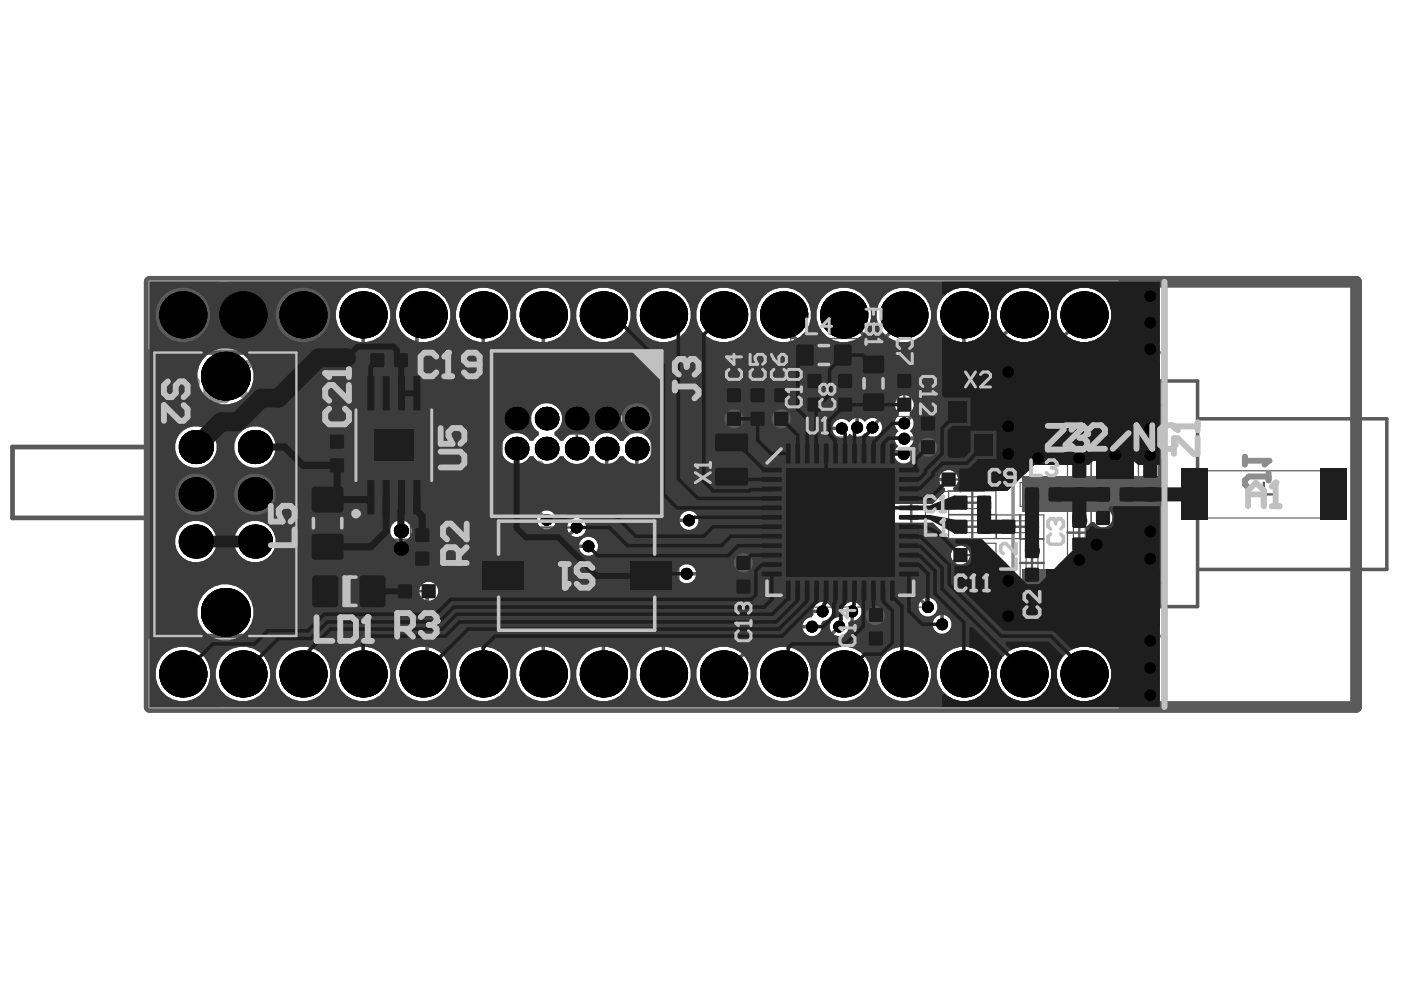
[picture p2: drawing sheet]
<svg xmlns="http://www.w3.org/2000/svg" width="297mm" height="210mm" viewBox="0 0 297 210" stroke-linecap="round" stroke-linejoin="round" font-family="sans-serif">
<g fill="none" stroke="#5a5a5a" stroke-width=".25">
<path d="M74.8 78.9h17.4v31.3h-17.4zM77.5 78.9v-5h10v5M104.2 74.4h36.1v35.1h-36.1zM170.2 78.3h5v10h-5zM181.7 74.3h7v14h-12v-10h5M181.7 78.8h-14v-7h14v16.5M69 91.1h5v10.1h-5zM153.1 81.3h15.1v10h-15.1zM158.1 81.3v10M160.1 92.7h36.1v36h-36.1v-38.3h-10v14h10M163.1 81.3v10M194.2 87.3h5v10h-5v-19h-5v10h5"/>
<path d="M198.6 99.2h10.1v5h-10.1zM199.7 83.8h12.1v14h-12.1zM231.3 97.3h-5v10M241.4 97.3h5v10h-30.1v-5h10M64.9 101.9h9.1v18h-9.1zM87 110.9h5v10h-5zM160.1 116.8h-5v10.1h5M201.1 104.1h10.1v5h-10.1zM201.1 109.2h10.1v5h-10.1zM201.1 115.2h10.1v5h-10.1zM211.3 109.2h10v5h-10zM216.3 114.3h5v10.1h-5z"/>
<path d="M231.3 102.3h5.1v10h-5.1M241.4 107.3v-11h-10.1v21.6h-5v-10h5M64.9 120.9h18.1v9h-18.1zM83.4 122.9h10v5h-10zM183.2 127.9h5v10h-5z"/>
</g>
<g fill="none" stroke="#5a5a5a" stroke-width=".5">
<path d="M31.7 73.7h32.1v62.2h-32.1zM80 76.4h5M82.5 73.9v5M172.2 75.3h5M174.7 72.8v5M185.2 78.8v5M69 96.2h5M71.5 93.6v5.1M119.8 91.9h5M122.3 89.4v5M152.6 97.4h5M153.1 86.3h15.1"/>
<path d="M155.1 94.9v5M155.6 83.8v5M160.6 83.8v5M165.6 83.8v5M170.2 83.3h5M172.7 80.8v5M176.7 83.3h5M179.2 80.8v5M182.7 81.3h5M189.2 83.3h5M191.7 80.8v5M194.2 92.3h5"/>
<path d="M196.7 89.8v5M203.3 90.8h5M203.6 99.2v5M205.8 88.3v5M228.8 99.8v5M243.9 99.8v5M67 110.9h5M69.5 108.4v5M83.5 114.4h3M85 111.9v5M87 115.9h5M89.5 113.4v5"/>
<path d="M100.7 110.5h43.1v23.1h-43.1zM122.3 119.6v5M157.6 119.4v5M175.7 110.7h5M178.2 108.2v5M201.1 101.7h5M203.6 111.7h5.1M203.6 106.6h5.1M203.6 117.7h5.1M206.1 104.1v5M206.1 109.2v5M206.1 115.2v5"/>
<path d="M213.8 111.7h5M216.3 119.4h5M216.3 109.2v5M218.8 104.8h5M218.8 116.8v5.1M221.3 102.3v5M226.3 102.3h5M226.3 112.9h5M228.8 110.4v5M236.4 102.3v5h-5.1M238.9 104.8h-5v5M241.4 102.3h5"/>
<path d="M265.4 104.8h5.1M268 102.3v5M71.5 125.4h5M74 122.9v5M85.9 125.4h5M88.4 122.9v5M119.8 122.1h5M155.1 121.9h5M183.2 132.9h5M185.7 130.4v5"/>
</g>
<path d="M32.4 60.4h203.8v12.7h-203.8zM245.9 80.8v47.8M245.9 85.8h-23.6v-5h31.6v47.8h-31.6v-5h23.6M32.4 136.5h203.8v12.8h-203.8z" fill="none" stroke="#5a5a5a" stroke-width=".75"/>
<circle cx="245.9" cy="102.3" r=".37" fill="#5a5a5a"/>
<path d="M253.9 88.8h40.1v31.9h-40.1" fill="none" stroke="#5a5a5a" stroke-width=".75"/>
<path d="M132.3 77.4h5l-2.5 3.8z" fill="#5a5a5a"/>
<path d="M106.2 77.4h10v3.5h12.1v-3.5h10v29.1h-32.1z" fill="none" stroke="#5a5a5a" stroke-width=".75"/>
<g fill="none" stroke="#5a5a5a" stroke-width=".25">
<path d="M80 75.1h5v2.5h-5zM170.7 73.3h8v4h-8zM172.2 73.3v4M177.2 73.3v4M183.2 77.3h4v8h-4zM183.2 78.8h4M70.2 93.6h2.5v5.1h-2.5zM76 82.1h15v24.6h-15zM152.1 92.4h6v10h-6zM154.4 83.8h2.5v5h-2.5zM159.4 83.8h2.5v5h-2.5zM164.4 83.8h2.5v5h-2.5z"/>
<path d="M171.4 80.8h2.5v5h-2.5zM177.9 80.8h2.5v5h-2.5zM183.2 83.8h4M190.5 80.8h2.5v5h-2.5zM195.5 89.8h2.5v5h-2.5zM201.8 85.8h8v10h-8zM201.8 92.3h2l1 1v2.5M227.6 99.8h2.5v5h-2.5zM242.6 99.8h2.5v5h-2.5zM252.9 99.8h30.1v10h-30.1zM255.4 99.8v10M280.5 99.8v10"/>
<path d="M66.4 105.9h6.1v10h-6.1zM66.4 113.9h6.1M66.4 107.9h6.1M88.3 113.4h2.5v5h-2.5zM156.4 119.4h2.5v5h-2.5zM201.1 100.4h5v2.5h-5zM203.6 110.4h5.1v2.5h-5.1zM203.6 105.3h5.1v2.5h-5.1zM203.6 116.4h5.1v2.5h-5.1zM204.9 110.4v2.5M207.4 110.4v2.5M213.8 110.4h5v2.5h-5z"/>
<path d="M215 110.4v2.5M217.6 116.8h2.5v5.1h-2.5zM217.6 110.4v2.5M218.8 103.6h5v2.5h-5zM220.1 103.6v2.5M222.6 103.6v2.5M227.6 110.4h2.5v5h-2.5zM232.6 104.8h2.5v5h-2.5zM233.9 103.6h5v2.5h-5zM69 122.4h10v6h-10zM85.9 124.1h5v2.5h-5zM184.5 130.4h2.5v5h-2.5z"/>
</g>
<path d="M32.7 74.7h30.1v60.2h-30.1zM32.7 94.8h-30v15h30" fill="none" stroke="#5a5a5a" stroke-width="1"/>
<path d="M163.1 95.7h30.1v30h-30.1zM106.7 111.8h31.1v20.6h-31.1z" fill="none" stroke="#5a5a5a" stroke-width=".5"/>
<path d="M71 122.4h1.5v6h-1.5z" fill-rule="evenodd" fill="#5a5a5a"/>
<circle cx="167.6" cy="100.2" r="2.51" fill="none" stroke="#5a5a5a" stroke-width=".5"/>
<path d="M31.7 59.7h255.8v90.2h-255.8z" fill="none" stroke="#5a5a5a" stroke-width="2.5"/>
<g fill="#8c8c8c">
<path d="M31.8 135.9h5.1l-5.1 5.1z"/>
<path d="M31.8 59.8h5.1l-5.1 5.1z"/>
</g>
<path d="M246.9 59.7v90.2" fill="none" stroke="#8c8c8c" stroke-width="1.3"/>
<path d="M31.8 59.8h205v14h-205zM245.9 74.8h-31.1v60.1h31.1M31.8 135.9h205v14h-205z" fill="none" stroke="#8c8c8c" stroke-width=".75"/>
<g fill="none" stroke="#8c8c8c" stroke-width="1.8">
<path d="M189.4 77.1v7.5h-3.8l-1.3-1.2v-1.3l1.3-1.2h3.8M191.9 79.6l2.5 5 2.5-5M206.9 78.4l1.3-1.3h3.7v7.5h-3.7l-1.3-1.2zM204.4 82.1h-5v-1.2l1.2-1.3h2.5l1.3 1.3v2.5l-1.3 1.2h-2.5M98.7 126.8v6.2l1.3 1.3h1.2M103.7 126.8v3.7l-1.2 1.3h-3.8M106.2 126.8v6.2l1.3 1.3h1.2M111.3 126.8v3.7l-1.3 1.3h-3.8M113.8 126.8v6.2l1.2 1.3h1.3M118.8 126.8v3.7l-1.3 1.3h-3.7M121.3 126.8v6.2l1.2 1.3h1.3M126.3 126.8v3.7l-1.3 1.3h-3.7"/>
<path d="M131.3 130.5h1.3v1.3h-1.3zM137.6 128l1.2-1.2h1.3v5M137.6 128v3.8M137.6 128l-1.3-1.2-1.2 1.2v3.8M145.1 128l1.2-1.2h1.3v5M145.1 128v3.8M145.1 128l-1.3-1.2-1.2 1.2v3.8M152.6 130.5h1.3v1.3h-1.3zM156.4 124.3v7.5h3.7l1.3-1.3v-2.5l-1.3-1.2h-3.7M163.9 124.3v7.5h3.8l1.2-1.3v-2.5l-1.2-1.2h-3.8"/>
</g>
<circle cx="189.4" cy="80.9" r=".88" fill="#8c8c8c"/>
<g fill="none" stroke="#8c8c8c" stroke-width="1.8">
<path d="M97.9 77.1v7.5M106.6 77.1v7.5h-5M116.7 77.1h5v3.8l-2.5-1.3h-1.3l-1.2 1.3v2.5l1.2 1.2h2.5l1.3-1.2M124.2 77.1h5v7.5M154.3 77.1v7.5h3.7l1.3-1.2v-2.5l-1.3-1.3h-3.7M163 79.6h1.3l2.5 2.5M166.8 79.6v5M173.1 79.6h-2.6l-1.2 1.3v3.7h3.8l1.2-1.2-1.2-1.3h-3.8M189.4 77.1h-3.8l-1.3 1.3v1.2l1.3 1.3h3.8M96.6 84.6h2.5M109.1 80.9h5l-3.7-3.8v7.5M126.7 80.9h2.5"/>
<path d="M134.2 82.1l-2.5 2.5M136.7 82.1h-3.8l-1.2-1.2v-2.5l1.2-1.3h3.8v7.5M139.2 84.6v-3.7l1.3-1.3h3.7v5M146.7 85.9h5M176.8 80.9l1.3-1.3h2.5l1.2 1.3v2.5l-1.2 1.2h-2.5l-1.3-1.2z"/>
</g>
<circle cx="97.9" cy="77.1" r=".88" fill="#8c8c8c"/>
<g fill="none" stroke="#8c8c8c" stroke-width="1.8">
<path d="M36.4 79.6h3.8l1.3 1.3v2.5l-1.3 1.2h-3.8M51.5 78.4l1.2-1.3h3.8v7.5h-3.8l-1.2-1.2zM64 77.1v7.5h-3.7l-1.3-1.2v-2.5l1.3-1.3h3.7M66.5 79.6h3.8l1.2 1.3v2.5l-1.2 1.2h-3.8M87.8 77.1h5v3.8l-2.5-1.3h-1.2l-1.3 1.3v2.5l1.3 1.2h2.5l1.2-1.2M97.9 77.1l1.2 1.3M44 80.9l1.2-1.3h2.5l1.3 1.3v2.5l-1.3 1.2h-2.5l-1.2-1.2zM79.1 82.1h-3.8l-1.3-1.2v-2.5l1.3-1.3h3.8v7.5M84.1 83.4h1.2v1.2h-1.2zM114.3 98.6v7.5M140.6 98.6v5l2.5 2.5 2.5-2.5v-5M113 106.1h2.5"/>
<path d="M126.8 101.1h1.2l2.5 2.5M130.5 101.1v5M138.1 103.6h-5v-1.3l1.2-1.2h2.5l1.3 1.2v2.5l-1.3 1.3h-2.5"/>
</g>
<circle cx="114.3" cy="98.6" r=".88" fill="#8c8c8c"/>
<path d="M98 99.8l1.2-1.2h2.5l1.3 1.2v5l-1.3 1.3h-2.5l-1.2-1.3zM114.3 98.6l1.2 1.2M108 104.8h1.2v1.3h-1.2z" fill="none" stroke="#8c8c8c" stroke-width="1.8"/>
<path d="M244.4 62.6v3.3h-2.5l.8-1.6v-.9l-.8-.8h-1.7l-.8 .8v1.7l.8 .8M244.4 67.6v1.7M244.4 68.4h-4.2l-.8 .9v.8l.8 .8M263.9 96.9v1.6M263.9 97.7h5.1M269 100.2v1.7M269 101h-4.2l-.9 .9v.8l.9 .8M241.4 138.7v3.4l2.5-2.5h-5M243.9 143.7v1.7M243.9 144.6h-4.2l-.8 .8v.8l.8 .9" fill="none" stroke="#8c8c8c" stroke-width="1.3"/>
<circle cx="269" cy="97.7" r=".63" fill="#8c8c8c"/>
<path d="M269 97.7l-.9 .8" fill="none" stroke="#8c8c8c" stroke-width="1.3"/>
<g fill="#5a5a5a">
<path d="M199.7 59.7h46.2v38.9h-4.5l-1-.9h-8.7l-.9 .9h-11.5l-1.8 1.7h-1.5v1.4l-2.5 2.4h-11.3l-.1-.7a2.01 2.01 0 0 0 .9-2.6 2.01 2.01 0 0 0-2.6-1l-.7-.4v-1.6l1.1-1.2 .1-3.3 3.2-3.3 .1-6.6 7.7-7.7 10.9-.1 4-3.9a5.8 5.8 0 0 0 8.7-4.1 5.8 5.8 0 0 0-7.1-6.5 5.8 5.8 0 0 0-3.3 9l-3.3 3.3h-8.9l-.3-.6 1.3-1.2a5.8 5.8 0 0 0 8.9-3.7 5.8 5.8 0 0 0-6.8-6.8 5.8 5.8 0 0 0-3.7 8.8l-6.2 6.2-.6-.3v-3.4a5.8 5.8 0 0 0 4-8.4 5.8 5.8 0 0 0-9.2-1.4l-.6-.2z"/>
<path d="M199.7 113.6l.6-.2 1 .9h6.9l9.5 9.6h2.6l7-7.1h2.8l.1-.1v-4.9l1.1-1a1.58 1.58 0 0 1 1.4 .7 2.11 2.11 0 0 0 2.3 0 2.11 2.11 0 0 0 .9-2.2h10v40.6h-46.2v-2.6l.6-.3a5.8 5.8 0 0 0 8.2 0 5.8 5.8 0 0 0 0-8.2 5.8 5.8 0 0 0-8.2 0l-.6-.3v-4.1a2.01 2.01 0 0 0 2-1.4 2.01 2.01 0 0 0-.8-2.3v-4.8l-.3-.8-.9-.8v-1.1l3.6-3.5a2.04 2.04 0 0 0 2.4-1.9 2.04 2.04 0 0 0-2.2-2.1 2.04 2.04 0 0 0-1.9 2.4l-1.3 1.3-.6-.3zM224 142.9a5.8 5.8 0 0 0 11.7 0 5.8 5.8 0 0 0-11.7 0zM211.3 142.9a5.8 5.8 0 0 0 11.6 0 5.8 5.8 0 0 0-11.6 0z"/>
</g>
<g fill="none" stroke="#5a5a5a" stroke-width=".75">
<path d="M77 66.8v14l35.1 35h12.7M89.7 66.8l-1.3 1.3v20.8l25.1 25h6.7l2.1-2.1M102.5 66.8v30l13.4 13.4M115.2 66.8v7.4l4.6 4.7h15.3l5.2 5.2v24.4l1.9 1.8h3.9M166.1 66.8v2.5l2.9 2.8v12.3l6.4 6.4h3.1M178.9 66.8l5.6 5.5v11l-2.8 2.7v4.6M191.6 66.8v.8l-3.9 3.9v16.2l-2.7 2.7v.2M204.4 66.8v10.3l-12.7 12.7M217.1 66.8l-17.4 17.2v6.7l-1.6 1.6h-3.3l-.7 .7h-2.4M229.8 66.8v.2l-7.5 7.5h-10.9l-8.4 8.4v6.7l-3.3 3.2v3.4l-1.9 1.9h-1.9l-1.9-1.8h-2.4M128.6 95.1v20.6l11.5 11.4h55l1.6 1.6M135 95.1v21.2l7.9 7.8h10.6l2.2-2.2h4.6l1 1h3.9l1.7 1.7h31.5l1.3 1.3v6.5"/>
<path d="M191.7 85.8l-3.5 3.5v9.2l3.2 3.2h9.7M203.6 117.7l-5.4 5.4h-30l-6.2-6.3h-7.3l-4.8 4.9h-4.3M90.9 125.4l-.3 .3v16.3l-.9 .9M172.2 132.9h-40.2l-4.1 4.1v5.9l.7-.7M174.4 129.6h-54.2l-5 5.1v8.2M177.9 132.9l-2.4 2.4h-33.9l-1 .9 .1 6.7M180.7 129.6v3.9l-3.3 3.3h-17.8l-6.2 6.1"/>
</g>
<path d="M231.3 104.8l2.6 2.5" fill="none" stroke="#5a5a5a" stroke-width="1"/>
<path d="M233.9 107.3v2.5" fill="none" stroke="#5a5a5a" stroke-width="2.5"/>
<g fill="#000">
<circle cx="38.8" cy="66.8" r="5"/>
<circle cx="47.8" cy="79.8" r="5.2"/>
<circle cx="51.5" cy="66.8" r="5"/>
<circle cx="64.2" cy="66.8" r="5"/>
<circle cx="77" cy="66.8" r="5"/>
<circle cx="80" cy="76.4" r="1.25"/>
<circle cx="89.7" cy="66.8" r="5"/>
<circle cx="102.5" cy="66.8" r="5"/>
<circle cx="115.2" cy="66.8" r="5"/>
<circle cx="127.9" cy="66.8" r="5"/>
<circle cx="140.7" cy="66.8" r="5"/>
<circle cx="153.4" cy="66.8" r="5"/>
<circle cx="166.1" cy="66.8" r="5"/>
<circle cx="178.9" cy="66.8" r="5"/>
<circle cx="191.6" cy="66.8" r="5"/>
<circle cx="204.4" cy="66.8" r="5"/>
<circle cx="213.8" cy="78.9" r="1.25"/>
<circle cx="217.1" cy="66.8" r="5"/>
<circle cx="220.1" cy="78.3" r="1.25"/>
<circle cx="229.8" cy="66.8" r="5"/>
<circle cx="232" cy="78.3" r="1.25"/>
<circle cx="243.9" cy="74" r="1.25"/>
<circle cx="243.9" cy="79.6" r="1.25"/>
<circle cx="243.9" cy="62.8" r="1.25"/>
<circle cx="243.9" cy="68.4" r="1.25"/>
<circle cx="41.5" cy="94.8" r="3.6"/>
<circle cx="54.1" cy="94.8" r="3.6"/>
<circle cx="71.5" cy="93.6" r="1.25"/>
<circle cx="81.2" cy="94.6" r="1.25"/>
<circle cx="85.9" cy="94.6" r="1.25"/>
<circle cx="109.5" cy="95.1" r="2.5"/>
<circle cx="109.5" cy="88.7" r="2.5"/>
<circle cx="115.9" cy="95.1" r="2.5"/>
<circle cx="115.9" cy="88.7" r="2.5"/>
<circle cx="122.3" cy="95.1" r="2.5"/>
<circle cx="122.3" cy="88.7" r="2.5"/>
<circle cx="128.6" cy="95.1" r="2.5"/>
<circle cx="128.6" cy="88.7" r="2.5"/>
<circle cx="135" cy="88.7" r="2.5"/>
<circle cx="135" cy="95.1" r="2.5"/>
<circle cx="155.6" cy="88.8" r="1.25"/>
<circle cx="155.6" cy="83.8" r="1.25"/>
<circle cx="160.6" cy="83.8" r="1.25"/>
<circle cx="165.6" cy="88.8" r="1.25"/>
<circle cx="165.6" cy="83.8" r="1.25"/>
<circle cx="172.7" cy="80.8" r="1.25"/>
<circle cx="178.5" cy="90.8" r="1.25"/>
<circle cx="179.2" cy="80.8" r="1.25"/>
<circle cx="181.7" cy="90.6" r="1.25"/>
<circle cx="185" cy="90.6" r="1.25"/>
<circle cx="191.6" cy="96.3" r="1.25"/>
<circle cx="191.7" cy="93" r="1.25"/>
<circle cx="191.7" cy="89.8" r="1.25"/>
<circle cx="191.7" cy="85.8" r="1.25"/>
<circle cx="191.7" cy="80.8" r="1.25"/>
<circle cx="196.7" cy="94.8" r="1.25"/>
<circle cx="196.7" cy="89.8" r="1.25"/>
<circle cx="203" cy="94.3" r="1.25"/>
<circle cx="208.5" cy="87.3" r="1.25"/>
<circle cx="213.8" cy="90.4" r="1.25"/>
<circle cx="213.8" cy="96.3" r="1.25"/>
<circle cx="220.1" cy="87.2" r="1.25"/>
<circle cx="220.1" cy="97.2" r="1.25"/>
<circle cx="228.8" cy="97.2" r="1.25"/>
<circle cx="232" cy="87.2" r="1.25"/>
<circle cx="236.5" cy="96.5" r="1.25"/>
<circle cx="243.9" cy="90.9" r="1.25"/>
<circle cx="243.9" cy="96.5" r="1.25"/>
<circle cx="243.9" cy="85.2" r="1.25"/>
<circle cx="41.5" cy="114.8" r="3.6"/>
<circle cx="41.5" cy="104.8" r="3.6"/>
<circle cx="54.1" cy="114.8" r="3.6"/>
<circle cx="54.1" cy="104.8" r="3.6"/>
<circle cx="85" cy="116.3" r="1.5"/>
<circle cx="85" cy="112.6" r="1.5"/>
<circle cx="89.5" cy="118.4" r="1.25"/>
<circle cx="115.9" cy="110.2" r="1.25"/>
<circle cx="122.3" cy="111.8" r="1.25"/>
<circle cx="124.8" cy="115.8" r="1.25"/>
<circle cx="146.1" cy="110.3" r="1.25"/>
<circle cx="157.6" cy="119.4" r="1.25"/>
<circle cx="169.9" cy="107.9" r="1.5"/>
<circle cx="169.9" cy="102.4" r="1.5"/>
<circle cx="169.9" cy="113.4" r="1.5"/>
<circle cx="169.9" cy="119" r="1.5"/>
<circle cx="175.4" cy="107.9" r="1.5"/>
<circle cx="175.4" cy="102.4" r="1.5"/>
<circle cx="175.4" cy="113.4" r="1.5"/>
<circle cx="175.4" cy="119" r="1.5"/>
<circle cx="180.9" cy="107.9" r="1.5"/>
<circle cx="180.9" cy="102.4" r="1.5"/>
<circle cx="180.9" cy="113.4" r="1.5"/>
<circle cx="180.9" cy="119" r="1.5"/>
<circle cx="186.4" cy="107.9" r="1.5"/>
<circle cx="186.4" cy="102.4" r="1.5"/>
<circle cx="186.4" cy="113.4" r="1.5"/>
<circle cx="186.4" cy="119" r="1.5"/>
<circle cx="201.1" cy="101.7" r="1.25"/>
<circle cx="203.6" cy="117.7" r="1.25"/>
<circle cx="206.1" cy="101.7" r="1.25"/>
<circle cx="208.7" cy="117.7" r="1.25"/>
<circle cx="228.8" cy="118.7" r="1.25"/>
<circle cx="232.5" cy="115.5" r="1.25"/>
<circle cx="233.9" cy="109.8" r="1.25"/>
<circle cx="243.9" cy="118.5" r="1.25"/>
<circle cx="243.9" cy="112.7" r="1.25"/>
<circle cx="47.8" cy="129.8" r="5.2"/>
<circle cx="69" cy="125.4" r="1.25"/>
<circle cx="90.9" cy="125.4" r="1.25"/>
<circle cx="106.6" cy="122.1" r="1.25"/>
<circle cx="145.6" cy="121.7" r="1.25"/>
<circle cx="157.6" cy="124.4" r="1.25"/>
<circle cx="172.2" cy="132.9" r="1.25"/>
<circle cx="174.4" cy="129.6" r="1.25"/>
<circle cx="177.9" cy="132.9" r="1.25"/>
<circle cx="180.7" cy="129.6" r="1.25"/>
<circle cx="185.6" cy="130.5" r="1.25"/>
<circle cx="185.7" cy="135.4" r="1.25"/>
<circle cx="196.7" cy="128.7" r="1.25"/>
<circle cx="199.7" cy="132.4" r="1.25"/>
<circle cx="213.8" cy="130.6" r="1.25"/>
<circle cx="213.8" cy="123.1" r="1.25"/>
<circle cx="218.8" cy="121.9" r="1.25"/>
<circle cx="223.2" cy="122" r="1.25"/>
<circle cx="223.2" cy="131.2" r="1.25"/>
<circle cx="233.5" cy="122" r="1.25"/>
<circle cx="233.5" cy="131.2" r="1.25"/>
<circle cx="243.9" cy="124.3" r="1.25"/>
<circle cx="243.9" cy="130.1" r="1.25"/>
<circle cx="243.9" cy="135.8" r="1.25"/>
<circle cx="38.8" cy="142.9" r="5"/>
<circle cx="51.5" cy="142.9" r="5"/>
<circle cx="64.2" cy="142.9" r="5"/>
<circle cx="77" cy="142.9" r="5"/>
<circle cx="89.7" cy="142.9" r="5"/>
<circle cx="102.5" cy="142.9" r="5"/>
<circle cx="115.2" cy="142.9" r="5"/>
<circle cx="127.9" cy="142.9" r="5"/>
<circle cx="140.7" cy="142.9" r="5"/>
<circle cx="153.4" cy="142.9" r="5"/>
<circle cx="166.1" cy="142.9" r="5"/>
<circle cx="178.9" cy="142.9" r="5"/>
<circle cx="191.6" cy="142.9" r="5"/>
<circle cx="204.4" cy="142.9" r="5"/>
<circle cx="217.1" cy="142.9" r="5"/>
<circle cx="229.8" cy="142.9" r="5"/>
<circle cx="243.9" cy="141.6" r="1.25"/>
<circle cx="243.9" cy="147.4" r="1.25"/>
</g>
<g fill="#5a5a5a">
<path d="M216.8 101.1h29.1v7.5h-29.1z" fill-rule="evenodd"/>
<path d="M216.8 120.6h29.1v12h-29.1z" fill-rule="evenodd"/>
<path d="M216.8 76.9h29.1v12h-29.1z" fill-rule="evenodd"/>
</g>
<g fill="#5a5a5a">
<path d="M48.4 59.7h197.5v1.4l-.6 .2-.3-.2a2.03 2.03 0 0 0-2.7 .4 2.03 2.03 0 0 0 .2 2.8 2.03 2.03 0 0 0 2.8 0l.6 .2v2.2l-.6 .2-.3-.2a2.03 2.03 0 0 0-2.7 .4 2.03 2.03 0 0 0 .2 2.8 2.03 2.03 0 0 0 2.8 0l.6 .2v2.2l-.6 .3-.3-.3a2.03 2.03 0 0 0-2.7 .4 2.03 2.03 0 0 0 .2 2.8 2.03 2.03 0 0 0 2.8 0l.6 .2v2.2l-.6 .3-.3-.3a2.03 2.03 0 0 0-2.7 .4 2.03 2.03 0 0 0 .2 2.8 2.03 2.03 0 0 0 2.8 0l.6 .3v2.1l-.6 .3-.3-.3a2.03 2.03 0 0 0-2.7 .4 2.03 2.03 0 0 0 .2 2.8 2.03 2.03 0 0 0 2.8 0l.6 .3v2.1l-.6 .3-.3-.2a2.03 2.03 0 0 0-2.7 .4 2.03 2.03 0 0 0 .2 2.7 2.03 2.03 0 0 0 2.8 0l.6 .3v2.1l-.6 .3-.3-.2a2.02 2.02 0 0 0-2.7 .4 2.02 2.02 0 0 0 .2 2.7l-.3 .7h-.8l-1-.9h-1.6l-.4-.6 .1-.2a2.03 2.03 0 0 0-2.1-2.5 2.03 2.03 0 0 0-1.8 2.7l-.5 .6h-2.4l-.4 .4-.5-.4a2.02 2.02 0 0 0-2.1-2.6 2.02 2.02 0 0 0-1.7 2.8l-.4 .7h-4.3l-.4-.7 .2-.3a2.03 2.03 0 0 0-2.5-2.4 2.03 2.03 0 0 0-1.1 3.2v.9l-5 4.8h-6.3l-.1-.7a2.03 2.03 0 0 0 .6-3 2.03 2.03 0 0 0-3.1 0 2.03 2.03 0 0 0 .6 3l-.2 .7h-2.8l-.1-.7h.2a2.04 2.04 0 0 0 .3-3.1 2.04 2.04 0 0 0-3.1 .2 2.04 2.04 0 0 0 .8 3v.7l-2.6 2.6h-8.8l-.4-.1a2.64 2.64 0 0 0-3.3-.7 2.28 2.28 0 0 0-.5 3.4 2.28 2.28 0 0 0 3.4 .1l.6 .2v1.1h9.1l3.5 3.5h6.9l.7 .8-.3 .6h-.3a2.03 2.03 0 0 0-1.7 2.2 2.03 2.03 0 0 0 2.1 1.8 2.03 2.03 0 0 0 2-2l.6-.3 3.1 3.1-.3 .6a2.03 2.03 0 0 0-2.3 1.9 2.03 2.03 0 0 0 2.1 2.1 2.03 2.03 0 0 0 1.9-2.3l.6-.3 1.3 1.4h2.6l.8-.9 .4 .1a2.04 2.04 0 0 0 3.1 .3 2.04 2.04 0 0 0-.3-3.1v-.4l2-2.1 .6 .4-.1 .1a2.03 2.03 0 0 0 2.5 2.4 2.03 2.03 0 0 0 1.1-3.2v-.3l.8-.1 .1 .1a2.04 2.04 0 0 0 2.8-.5 2.04 2.04 0 0 0-.4-2.9 2.04 2.04 0 0 0-2.8 .4l-.7-.2v-2.2l1.3-1.1 .6 .1 .1 .2a2.04 2.04 0 0 0 3.1 .3 2.04 2.04 0 0 0-.3-3.2l.3-.8h10.6v3.7l-.6 .2-.3-.2a2.03 2.03 0 0 0-2.7 .4 2.03 2.03 0 0 0 .2 2.8 2.03 2.03 0 0 0 2.8 0l.6 .2v2.3l-.6 .3-.3-.2a2.03 2.03 0 0 0-2.7 .4 2.03 2.03 0 0 0 .2 2.7 2.03 2.03 0 0 0 2.8 0l.6 .3v2.3l-.6 .3-.3-.2a2.03 2.03 0 0 0-2.7 .4 2.03 2.03 0 0 0 .2 2.7 2.03 2.03 0 0 0 2.8 0l.6 .3v2.3l-.6 .3-.3-.2a2.03 2.03 0 0 0-2.7 .4 2.03 2.03 0 0 0 .2 2.7 2.03 2.03 0 0 0 2.8 0l.6 .3v2.3l-.6 .3-.3-.3a2.03 2.03 0 0 0-2.7 .4 2.03 2.03 0 0 0 .2 2.8 2.03 2.03 0 0 0 2.8 0l.6 .3v2.3l-.6 .3-.3-.3a2.03 2.03 0 0 0-2.7 .4 2.03 2.03 0 0 0 .2 2.8 2.03 2.03 0 0 0 2.8 0l.6 .3v2.3l-.6 .3-.3-.3a2.03 2.03 0 0 0-2.9 .7 2.03 2.03 0 0 0 1 2.9l-.2 .6h-194.5v-1.5l.6-.3a5.8 5.8 0 0 0 8.3-5.2 5.8 5.8 0 0 0-8.3-5.2l-.6-.3v-1.6a6 6 0 0 0 5.4-6 6 6 0 0 0-5.4-5.9v-38.2h.2a6 6 0 0 0 5.2-6 6 6 0 0 0-5.4-5.9v-1.5l.6-.3a5.8 5.8 0 0 0 8.3-5.2 5.8 5.8 0 0 0-8.3-5.2l-.6-.3zM224 66.8a5.8 5.8 0 0 0 11.7 0 5.8 5.8 0 0 0-11.7 0zM211.3 66.8a5.8 5.8 0 0 0 11.6 0 5.8 5.8 0 0 0-11.6 0zM198.5 66.8a5.8 5.8 0 0 0 11.7 0 5.8 5.8 0 0 0-11.7 0zM185.8 66.8a5.8 5.8 0 0 0 11.6 0 5.8 5.8 0 0 0-11.6 0zM173.1 66.8a5.8 5.8 0 0 0 11.6 0 5.8 5.8 0 0 0-11.6 0zM160.3 66.8a5.8 5.8 0 0 0 11.7 0 5.8 5.8 0 0 0-11.7 0zM147.6 66.8a5.8 5.8 0 0 0 11.6 0 5.8 5.8 0 0 0-11.6 0zM134.9 66.8a5.8 5.8 0 0 0 11.6 0 5.8 5.8 0 0 0-11.6 0zM122.1 66.8a5.8 5.8 0 0 0 11.6 0 5.8 5.8 0 0 0-11.6 0zM109.4 66.8a5.8 5.8 0 0 0 11.6 0 5.8 5.8 0 0 0-11.6 0zM96.6 66.8a5.9 5.9 0 0 0 11.7 0 5.9 5.9 0 0 0-11.7 0zM83.9 66.8a5.8 5.8 0 0 0 11.6 0 5.8 5.8 0 0 0-11.6 0zM71.2 66.8a5.8 5.8 0 0 0 11.6 0 5.8 5.8 0 0 0-11.6 0zM77.9 76.4a2.05 2.05 0 0 0 4.1 0 2.05 2.05 0 0 0-4.1 0zM229.9 78.3a2.05 2.05 0 0 0 4.1 0 2.05 2.05 0 0 0-4.1 0zM218 78.3a2.05 2.05 0 0 0 4.1 0 2.05 2.05 0 0 0-4.1 0zM211.7 78.9a2.05 2.05 0 0 0 4.1 0 2.05 2.05 0 0 0-4.1 0zM189.7 80.8a2.05 2.05 0 0 0 4.1 0 2.05 2.05 0 0 0-4.1 0zM177.1 80.8a2.05 2.05 0 0 0 4.1 0 2.05 2.05 0 0 0-4.1 0zM170.6 80.8a2.05 2.05 0 0 0 4.1 0 2.05 2.05 0 0 0-4.1 0zM163.6 83.8a2.05 2.05 0 0 0 4.1 0 2.05 2.05 0 0 0-4.1 0zM158.6 83.8a2.05 2.05 0 0 0 4.1 0 2.05 2.05 0 0 0-4.1 0zM153.6 83.8a2.05 2.05 0 0 0 4.1 0 2.05 2.05 0 0 0-4.1 0zM106.9 86.7a3.2 3.2 0 0 0 1 4.9v.7a3.3 3.3 0 0 0-.7 5.1 3.3 3.3 0 0 0 5.1-.7h.8a3.2 3.2 0 0 0 5.6 0h.7a3.2 3.2 0 0 0 5.7 0h.7a3.2 3.2 0 0 0 5.7 0h.7a3.3 3.3 0 0 0 4.9 .9 3.3 3.3 0 0 0 0-5 3.3 3.3 0 0 0-4.9 .9h-.7l-.3-.4-.9-.8v-.7a3.3 3.3 0 0 0 .7-5.2 3.3 3.3 0 0 0-5.2 .7h-.7a3.2 3.2 0 0 0-5.7 0h-.7a3.2 3.2 0 0 0-5.6 0h-.8a3.3 3.3 0 0 0-5.4-.4zM229.9 87.2a2.05 2.05 0 0 0 4.1 0 2.05 2.05 0 0 0-4.1 0zM218 87.2a2.05 2.05 0 0 0 4.1 0 2.05 2.05 0 0 0-4.1 0zM206.5 87.3a2.05 2.05 0 0 0 4.1 0 2.05 2.05 0 0 0-4.1 0zM176.8 89.7a2.04 2.04 0 0 0 .5 2.8 2.04 2.04 0 0 0 2.9-.5 2.04 2.04 0 0 0 3.2-.2 2.04 2.04 0 0 0 3 .3 2.04 2.04 0 0 0 0-3 2.04 2.04 0 0 0-3 .3 2.02 2.02 0 0 0-3.4 .1 2.06 2.06 0 0 0-3.2 .2zM194.7 89.8a2.05 2.05 0 0 0 4.1 0 2.05 2.05 0 0 0-4.1 0zM211.7 90.4a2.05 2.05 0 0 0 4.1 0 2.05 2.05 0 0 0-4.1 0zM79.5 93.4a2.04 2.04 0 0 0 1 3 2.04 2.04 0 0 0 2.7-1.4h.7a2.04 2.04 0 0 0 3.1 1.3 2.04 2.04 0 0 0 0-3.4 2.04 2.04 0 0 0-3.1 1.3h-.7a2.05 2.05 0 0 0-1.6-1.6 2.05 2.05 0 0 0-2.1 .8zM69.4 93.6a2.05 2.05 0 0 0 4.1 0 2.05 2.05 0 0 0-4.1 0zM201 94.3a2.05 2.05 0 0 0 4.1 0 2.05 2.05 0 0 0-4.1 0zM211.7 96.3a2.05 2.05 0 0 0 4.1 0 2.05 2.05 0 0 0-4.1 0zM190 84.7a2 2 0 0 0 .5 2.7v.7a2 2 0 0 0 0 3.3 1.99 1.99 0 0 0 0 3.2 2.03 2.03 0 0 0-.4 3 2.03 2.03 0 0 0 3 .1 2.03 2.03 0 0 0-.2-3 2.01 2.01 0 0 0 0-3.3 1.99 1.99 0 0 0 0-3.2v-.8a2.04 2.04 0 0 0 .2-3.1 2.04 2.04 0 0 0-3.1 .4zM49.6 94.8a4.4 4.4 0 0 0 8.9 0 4.4 4.4 0 0 0-8.9 0zM184.1 102.4a2.3 2.3 0 0 0 4.6 0 2.3 2.3 0 0 0-4.6 0zM178.6 102.4a2.3 2.3 0 0 0 4.6 0 2.3 2.3 0 0 0-4.6 0zM173.1 102.4a2.3 2.3 0 0 0 4.6 0 2.3 2.3 0 0 0-4.6 0zM167.6 102.4a2.3 2.3 0 0 0 4.6 0 2.3 2.3 0 0 0-4.6 0zM178.6 107.9a2.3 2.3 0 0 0 4.6 0 2.3 2.3 0 0 0-4.6 0zM173.1 107.9a2.3 2.3 0 0 0 4.6 0 2.3 2.3 0 0 0-4.6 0zM167.6 107.9a2.3 2.3 0 0 0 4.6 0 2.3 2.3 0 0 0-4.6 0zM113.9 110.2a2.04 2.04 0 0 0 4 0 2.04 2.04 0 0 0-4 0zM144 110.3a2.05 2.05 0 0 0 4.1 0 2.05 2.05 0 0 0-4.1 0zM184.1 113.4a2.3 2.3 0 0 0 4.6 0 2.3 2.3 0 0 0-4.6 0zM178.6 113.4a2.3 2.3 0 0 0 4.6 0 2.3 2.3 0 0 0-4.6 0zM173.1 113.4a2.3 2.3 0 0 0 4.6 0 2.3 2.3 0 0 0-4.6 0zM167.6 113.4a2.3 2.3 0 0 0 4.6 0 2.3 2.3 0 0 0-4.6 0zM120.6 110.7a2.04 2.04 0 0 0 .2 2.6 2.04 2.04 0 0 0 2.6 .2l.2 .6a2.04 2.04 0 0 0 0 3.4 2.04 2.04 0 0 0 3.2-1.3 2.04 2.04 0 0 0-2.4-2.4l-.7 .3-.3-.6a2.04 2.04 0 0 0 .3-3.1 2.04 2.04 0 0 0-3.1 .3zM83.7 110.6a2.29 2.29 0 0 0 0 3.8 2.29 2.29 0 0 0-.4 3.4 2.29 2.29 0 0 0 3.4 0 2.29 2.29 0 0 0-.4-3.4 2.29 2.29 0 0 0 .6-3.1 2.29 2.29 0 0 0-3.2-.7zM49.6 114.8a4.4 4.4 0 0 0 8.9 0 4.4 4.4 0 0 0-8.9 0zM201.6 117.7a2.05 2.05 0 0 0 4.1 0 2.05 2.05 0 0 0-4.1 0zM87.5 118.4a2.05 2.05 0 0 0 4.1 0 2.05 2.05 0 0 0-4.1 0zM184.1 118.9a2.3 2.3 0 0 0 4.6 0 2.3 2.3 0 0 0-4.6 0zM178.6 118.9a2.3 2.3 0 0 0 4.6 0 2.3 2.3 0 0 0-4.6 0zM173.1 119a2.3 2.3 0 0 0 4.6 0 2.3 2.3 0 0 0-4.6 0zM167.6 118.9a2.3 2.3 0 0 0 4.6 0 2.3 2.3 0 0 0-4.6 0zM143.5 121.7a2.05 2.05 0 0 0 4.1 0 2.05 2.05 0 0 0-4.1 0zM231.5 122a2.05 2.05 0 0 0 4.1 0 2.05 2.05 0 0 0-4.1 0zM104.5 122.1a2.05 2.05 0 0 0 4.1 0 2.05 2.05 0 0 0-4.1 0zM155.6 124.4a2.05 2.05 0 0 0 4.1 0 2.05 2.05 0 0 0-4.1 0zM66.9 125.4a2.05 2.05 0 0 0 4.1 0 2.05 2.05 0 0 0-4.1 0zM88.9 125.4a2.04 2.04 0 0 0 4 0 2.04 2.04 0 0 0-4 0zM194.7 128.7a2.05 2.05 0 0 0 4.1 0 2.05 2.05 0 0 0-4.1 0zM211.7 130.6a2.05 2.05 0 0 0 4.1 0 2.05 2.05 0 0 0-4.1 0zM231.5 131.2a2.05 2.05 0 0 0 4.1 0 2.05 2.05 0 0 0-4.1 0zM221.1 131.2a2.05 2.05 0 0 0 4.1 0 2.05 2.05 0 0 0-4.1 0zM197.7 132.4a2.05 2.05 0 0 0 4.1 0 2.05 2.05 0 0 0-4.1 0zM179 128.5l-.3 .7 .1 1.2-.5 .5a2.04 2.04 0 0 0-2.4 1.9 2.04 2.04 0 0 0 2.3 2.1 2.04 2.04 0 0 0 1.6-2.8l.5-.5a2.04 2.04 0 0 0 2.3-2.8 2.04 2.04 0 0 0-3.6-.3zM172.7 128.5l-.3 .7 .1 1-.4 .7a2.02 2.02 0 0 0-1.9 2.3 2.02 2.02 0 0 0 2.4 1.7 2.02 2.02 0 0 0 1.5-2.6l.4-.7a2.03 2.03 0 0 0 1.7-3 2.03 2.03 0 0 0-3.5-.1zM183.7 135.4a2.04 2.04 0 0 0 4 0 2.04 2.04 0 0 0-4 0zM224 142.9a5.8 5.8 0 0 0 11.7 0 5.8 5.8 0 0 0-11.7 0zM211.3 142.9a5.8 5.8 0 0 0 11.6 0 5.8 5.8 0 0 0-11.6 0zM198.5 142.9a5.8 5.8 0 0 0 11.7 0 5.8 5.8 0 0 0-11.7 0zM185.8 142.9a5.8 5.8 0 0 0 11.6 0 5.8 5.8 0 0 0-11.6 0zM173.1 142.9a5.8 5.8 0 0 0 11.6 0 5.8 5.8 0 0 0-11.6 0zM160.3 142.9a5.8 5.8 0 0 0 11.7 0 5.8 5.8 0 0 0-11.7 0zM147.6 142.9a5.8 5.8 0 0 0 11.6 0 5.8 5.8 0 0 0-11.6 0zM134.9 142.9a5.8 5.8 0 0 0 11.6 0 5.8 5.8 0 0 0-11.6 0zM122.1 142.9a5.8 5.8 0 0 0 11.6 0 5.8 5.8 0 0 0-11.6 0zM109.4 142.9a5.8 5.8 0 0 0 11.6 0 5.8 5.8 0 0 0-11.6 0zM96.6 142.9a5.9 5.9 0 0 0 11.7 0 5.9 5.9 0 0 0-11.7 0zM83.9 142.9a5.8 5.8 0 0 0 11.6 0 5.8 5.8 0 0 0-11.6 0zM71.2 142.9a5.8 5.8 0 0 0 11.6 0 5.8 5.8 0 0 0-11.6 0zM58.4 142.9a5.8 5.8 0 0 0 11.7 0 5.8 5.8 0 0 0-11.7 0z"/>
<path d="M31.7 59.8h14.6v4.5a5.5 5.5 0 0 0 0 5v4.7a5.9 5.9 0 0 0-4.5 5.8 5.9 5.9 0 0 0 4.5 5.7v7.7l-.6 .1a4.4 4.4 0 0 0-6.8-2.1 4.4 4.4 0 0 0 0 7.1 4.4 4.4 0 0 0 6.8-2l.6 .1v16.8l-.6 .1a4.4 4.4 0 0 0-6.8-2 4.4 4.4 0 0 0 0 7.1 4.4 4.4 0 0 0 6.8-2.1l.6 .1v7.7a5.9 5.9 0 0 0-4.5 5.7 5.9 5.9 0 0 0 4.5 5.8v4.8a5.5 5.5 0 0 0 0 5v4.5h-14.6zM32.9 142.9a5.9 5.9 0 0 0 11.7 0 5.9 5.9 0 0 0-11.7 0z"/>
</g>
<g fill="#000">
<circle cx="38.8" cy="66.8" r="5"/>
<circle cx="47.8" cy="79.8" r="5.2"/>
<circle cx="51.5" cy="66.8" r="5"/>
<circle cx="64.2" cy="66.8" r="5"/>
<circle cx="77" cy="66.8" r="5"/>
<circle cx="80" cy="76.4" r="1.25"/>
<circle cx="89.7" cy="66.8" r="5"/>
<circle cx="102.5" cy="66.8" r="5"/>
<circle cx="115.2" cy="66.8" r="5"/>
<circle cx="127.9" cy="66.8" r="5"/>
<circle cx="140.7" cy="66.8" r="5"/>
<circle cx="153.4" cy="66.8" r="5"/>
<circle cx="166.1" cy="66.8" r="5"/>
<circle cx="178.9" cy="66.8" r="5"/>
<circle cx="191.6" cy="66.8" r="5"/>
<circle cx="204.4" cy="66.8" r="5"/>
<circle cx="213.8" cy="78.9" r="1.25"/>
<circle cx="217.1" cy="66.8" r="5"/>
<circle cx="220.1" cy="78.3" r="1.25"/>
<circle cx="229.8" cy="66.8" r="5"/>
<circle cx="232" cy="78.3" r="1.25"/>
<circle cx="243.9" cy="74" r="1.25"/>
<circle cx="243.9" cy="79.6" r="1.25"/>
<circle cx="243.9" cy="62.8" r="1.25"/>
<circle cx="243.9" cy="68.4" r="1.25"/>
<circle cx="41.5" cy="94.8" r="3.6"/>
<circle cx="54.1" cy="94.8" r="3.6"/>
<circle cx="71.5" cy="93.6" r="1.25"/>
<circle cx="81.2" cy="94.6" r="1.25"/>
<circle cx="85.9" cy="94.6" r="1.25"/>
<circle cx="109.5" cy="95.1" r="2.5"/>
<circle cx="109.5" cy="88.7" r="2.5"/>
<circle cx="115.9" cy="95.1" r="2.5"/>
<circle cx="115.9" cy="88.7" r="2.5"/>
<circle cx="122.3" cy="95.1" r="2.5"/>
<circle cx="122.3" cy="88.7" r="2.5"/>
<circle cx="128.6" cy="95.1" r="2.5"/>
<circle cx="128.6" cy="88.7" r="2.5"/>
<circle cx="135" cy="88.7" r="2.5"/>
<circle cx="135" cy="95.1" r="2.5"/>
<circle cx="155.6" cy="88.8" r="1.25"/>
<circle cx="155.6" cy="83.8" r="1.25"/>
<circle cx="160.6" cy="83.8" r="1.25"/>
<circle cx="165.6" cy="88.8" r="1.25"/>
<circle cx="165.6" cy="83.8" r="1.25"/>
<circle cx="172.7" cy="80.8" r="1.25"/>
<circle cx="178.5" cy="90.8" r="1.25"/>
<circle cx="179.2" cy="80.8" r="1.25"/>
<circle cx="181.7" cy="90.6" r="1.25"/>
<circle cx="185" cy="90.6" r="1.25"/>
<circle cx="191.6" cy="96.3" r="1.25"/>
<circle cx="191.7" cy="93" r="1.25"/>
<circle cx="191.7" cy="89.8" r="1.25"/>
<circle cx="191.7" cy="85.8" r="1.25"/>
<circle cx="191.7" cy="80.8" r="1.25"/>
<circle cx="196.7" cy="94.8" r="1.25"/>
<circle cx="196.7" cy="89.8" r="1.25"/>
<circle cx="203" cy="94.3" r="1.25"/>
<circle cx="208.5" cy="87.3" r="1.25"/>
<circle cx="213.8" cy="90.4" r="1.25"/>
<circle cx="213.8" cy="96.3" r="1.25"/>
<circle cx="220.1" cy="87.2" r="1.25"/>
<circle cx="220.1" cy="97.2" r="1.25"/>
<circle cx="228.8" cy="97.2" r="1.25"/>
<circle cx="232" cy="87.2" r="1.25"/>
<circle cx="236.5" cy="96.5" r="1.25"/>
<circle cx="243.9" cy="90.9" r="1.25"/>
<circle cx="243.9" cy="96.5" r="1.25"/>
<circle cx="243.9" cy="85.2" r="1.25"/>
<circle cx="41.5" cy="114.8" r="3.6"/>
<circle cx="41.5" cy="104.8" r="3.6"/>
<circle cx="54.1" cy="114.8" r="3.6"/>
<circle cx="54.1" cy="104.8" r="3.6"/>
<circle cx="85" cy="116.3" r="1.5"/>
<circle cx="85" cy="112.6" r="1.5"/>
<circle cx="89.5" cy="118.4" r="1.25"/>
<circle cx="115.9" cy="110.2" r="1.25"/>
<circle cx="122.3" cy="111.8" r="1.25"/>
<circle cx="124.8" cy="115.8" r="1.25"/>
<circle cx="146.1" cy="110.3" r="1.25"/>
<circle cx="157.6" cy="119.4" r="1.25"/>
<circle cx="169.9" cy="107.9" r="1.5"/>
<circle cx="169.9" cy="102.4" r="1.5"/>
<circle cx="169.9" cy="113.4" r="1.5"/>
<circle cx="169.9" cy="119" r="1.5"/>
<circle cx="175.4" cy="107.9" r="1.5"/>
<circle cx="175.4" cy="102.4" r="1.5"/>
<circle cx="175.4" cy="113.4" r="1.5"/>
<circle cx="175.4" cy="119" r="1.5"/>
<circle cx="180.9" cy="107.9" r="1.5"/>
<circle cx="180.9" cy="102.4" r="1.5"/>
<circle cx="180.9" cy="113.4" r="1.5"/>
<circle cx="180.9" cy="119" r="1.5"/>
<circle cx="186.4" cy="107.9" r="1.5"/>
<circle cx="186.4" cy="102.4" r="1.5"/>
<circle cx="186.4" cy="113.4" r="1.5"/>
<circle cx="186.4" cy="119" r="1.5"/>
<circle cx="201.1" cy="101.7" r="1.25"/>
<circle cx="203.6" cy="117.7" r="1.25"/>
<circle cx="206.1" cy="101.7" r="1.25"/>
<circle cx="208.7" cy="117.7" r="1.25"/>
<circle cx="228.8" cy="118.7" r="1.25"/>
<circle cx="232.5" cy="115.5" r="1.25"/>
<circle cx="233.9" cy="109.8" r="1.25"/>
<circle cx="243.9" cy="118.5" r="1.25"/>
<circle cx="243.9" cy="112.7" r="1.25"/>
<circle cx="47.8" cy="129.8" r="5.2"/>
<circle cx="69" cy="125.4" r="1.25"/>
<circle cx="90.9" cy="125.4" r="1.25"/>
<circle cx="106.6" cy="122.1" r="1.25"/>
<circle cx="145.6" cy="121.7" r="1.25"/>
<circle cx="157.6" cy="124.4" r="1.25"/>
<circle cx="172.2" cy="132.9" r="1.25"/>
<circle cx="174.4" cy="129.6" r="1.25"/>
<circle cx="177.9" cy="132.9" r="1.25"/>
<circle cx="180.7" cy="129.6" r="1.25"/>
<circle cx="185.6" cy="130.5" r="1.25"/>
<circle cx="185.7" cy="135.4" r="1.25"/>
<circle cx="196.7" cy="128.7" r="1.25"/>
<circle cx="199.7" cy="132.4" r="1.25"/>
<circle cx="213.8" cy="130.6" r="1.25"/>
<circle cx="213.8" cy="123.1" r="1.25"/>
<circle cx="218.8" cy="121.9" r="1.25"/>
<circle cx="223.2" cy="122" r="1.25"/>
<circle cx="223.2" cy="131.2" r="1.25"/>
<circle cx="233.5" cy="122" r="1.25"/>
<circle cx="233.5" cy="131.2" r="1.25"/>
<circle cx="243.9" cy="124.3" r="1.25"/>
<circle cx="243.9" cy="130.1" r="1.25"/>
<circle cx="243.9" cy="135.8" r="1.25"/>
<circle cx="38.8" cy="142.9" r="5"/>
<circle cx="51.5" cy="142.9" r="5"/>
<circle cx="64.2" cy="142.9" r="5"/>
<circle cx="77" cy="142.9" r="5"/>
<circle cx="89.7" cy="142.9" r="5"/>
<circle cx="102.5" cy="142.9" r="5"/>
<circle cx="115.2" cy="142.9" r="5"/>
<circle cx="127.9" cy="142.9" r="5"/>
<circle cx="140.7" cy="142.9" r="5"/>
<circle cx="153.4" cy="142.9" r="5"/>
<circle cx="166.1" cy="142.9" r="5"/>
<circle cx="178.9" cy="142.9" r="5"/>
<circle cx="191.6" cy="142.9" r="5"/>
<circle cx="204.4" cy="142.9" r="5"/>
<circle cx="217.1" cy="142.9" r="5"/>
<circle cx="229.8" cy="142.9" r="5"/>
<circle cx="243.9" cy="141.6" r="1.25"/>
<circle cx="243.9" cy="147.4" r="1.25"/>
</g>
<path d="M31.7 59.7h214.2v38.9h-4.5l-1-.9h-8.7l-.9 .9h-11.5l-5.8 5.5h-11.3l-.1-.7a2.02 2.02 0 0 0 .6-3.1 2.02 2.02 0 0 0-3.2 .1 2.02 2.02 0 0 0 .8 3.1v.7l-2.6 2.6h-9v4h9.1l3.5 3.5h6.9l9.5 9.6h2.6l7-7.1h2.9v-5l1.3-1.1 .6 .1a2.03 2.03 0 0 0 3.1 .5 2.03 2.03 0 0 0-.2-3.2l.3-.8h10.6v42.6h-214.2zM224 66.8a5.8 5.8 0 0 0 11.7 0 5.8 5.8 0 0 0-11.7 0zM211.3 66.8a5.8 5.8 0 0 0 11.6 0 5.8 5.8 0 0 0-11.6 0zM198.5 66.8a5.8 5.8 0 0 0 11.7 0 5.8 5.8 0 0 0-11.7 0zM185.8 66.8a5.8 5.8 0 0 0 11.6 0 5.8 5.8 0 0 0-11.6 0zM173.1 66.8a5.8 5.8 0 0 0 11.6 0 5.8 5.8 0 0 0-11.6 0zM160.3 66.8a5.8 5.8 0 0 0 11.7 0 5.8 5.8 0 0 0-11.7 0zM147.6 66.8a5.8 5.8 0 0 0 11.6 0 5.8 5.8 0 0 0-11.6 0zM134.9 66.8a5.8 5.8 0 0 0 11.6 0 5.8 5.8 0 0 0-11.6 0zM122.1 66.8a5.8 5.8 0 0 0 11.6 0 5.8 5.8 0 0 0-11.6 0zM109.4 66.8a5.8 5.8 0 0 0 11.6 0 5.8 5.8 0 0 0-11.6 0zM96.6 66.8a5.9 5.9 0 0 0 11.7 0 5.9 5.9 0 0 0-11.7 0zM83.9 66.8a5.8 5.8 0 0 0 11.6 0 5.8 5.8 0 0 0-11.6 0zM71.2 66.8a5.8 5.8 0 0 0 11.6 0 5.8 5.8 0 0 0-11.6 0zM58.4 66.8a5.8 5.8 0 0 0 11.7 0 5.8 5.8 0 0 0-11.7 0zM32.9 66.8a5.9 5.9 0 0 0 11.7 0 5.9 5.9 0 0 0-11.7 0zM41.8 79.8a6 6 0 0 0 12 0 6 6 0 0 0-12 0zM176.8 89.7a2.06 2.06 0 0 0 .6 2.9 2.06 2.06 0 0 0 2.8-.6 1.97 1.97 0 0 0 3.2-.2 2.04 2.04 0 0 0 3 .3 2.04 2.04 0 0 0 0-3 2.04 2.04 0 0 0-3 .3 2.02 2.02 0 0 0-3.4 .1 2.06 2.06 0 0 0-3.2 .2zM163.6 88.8a2.05 2.05 0 0 0 4.1 0 2.05 2.05 0 0 0-4.1 0zM153.6 88.8a2.05 2.05 0 0 0 4.1 0 2.05 2.05 0 0 0-4.1 0zM106.9 93.1a3.3 3.3 0 0 0 .8 4.7 3.3 3.3 0 0 0 4.6-1.1h.8a3.2 3.2 0 0 0 5.6 0h.7a3.2 3.2 0 0 0 5.7 0h.7a3.2 3.2 0 0 0 5.7 0h.7a3.3 3.3 0 0 0 5.1 .7 3.3 3.3 0 0 0-.7-5.1v-.7a3.3 3.3 0 0 0 .9-5 3.3 3.3 0 0 0-5 0 3.3 3.3 0 0 0 .9 5v.7l-.4 .2-.8 1h-.7a3.2 3.2 0 0 0-5.7 0h-.7a3.2 3.2 0 0 0-5.7 0h-.7l-.2-.4-1-.8v-.7a3.3 3.3 0 0 0 .9-5 3.3 3.3 0 0 0-5 0 3.3 3.3 0 0 0 .9 5v.7l-1 .8-.2 .4h-.8a3.3 3.3 0 0 0-5.4-.4zM194.7 94.8a2.05 2.05 0 0 0 4.1 0 2.05 2.05 0 0 0-4.1 0zM190 84.7a2 2 0 0 0 .5 2.7v.7a2 2 0 0 0 0 3.3 1.99 1.99 0 0 0 0 3.2 2.03 2.03 0 0 0-.4 3 2.03 2.03 0 0 0 3 .1 2.03 2.03 0 0 0-.2-3 2.01 2.01 0 0 0 0-3.3 1.99 1.99 0 0 0 0-3.2v-.8a2.04 2.04 0 0 0 .2-3.1 2.04 2.04 0 0 0-3.1 .4zM49.6 94.8a4.4 4.4 0 0 0 8.9 0 4.4 4.4 0 0 0-8.9 0zM37.1 94.8a4.4 4.4 0 0 0 8.8 0 4.4 4.4 0 0 0-8.8 0zM49.6 104.8a4.4 4.4 0 0 0 8.9 0 4.4 4.4 0 0 0-8.9 0zM37.1 104.8a4.4 4.4 0 0 0 8.8 0 4.4 4.4 0 0 0-8.8 0zM113.9 110.2a2.04 2.04 0 0 0 4 0 2.04 2.04 0 0 0-4 0zM144 110.3a2.05 2.05 0 0 0 4.1 0 2.05 2.05 0 0 0-4.1 0zM82.7 112.6a2.3 2.3 0 0 0 4.6 0 2.3 2.3 0 0 0-4.6 0zM120.6 110.7a2.04 2.04 0 0 0 .2 2.6 2.04 2.04 0 0 0 2.6 .2l.2 .6a2.04 2.04 0 0 0 0 3.4 2.04 2.04 0 0 0 3.2-1.3 2.04 2.04 0 0 0-2.4-2.4l-.7 .3-.3-.6a2.04 2.04 0 0 0 .3-3.1 2.04 2.04 0 0 0-3.1 .3zM49.6 114.8a4.4 4.4 0 0 0 8.9 0 4.4 4.4 0 0 0-8.9 0zM37.1 114.8a4.4 4.4 0 0 0 8.8 0 4.4 4.4 0 0 0-8.8 0zM201.6 117.7a2.05 2.05 0 0 0 4.1 0 2.05 2.05 0 0 0-4.1 0zM155.6 119.4a2.05 2.05 0 0 0 4.1 0 2.05 2.05 0 0 0-4.1 0zM143.5 121.7a2.05 2.05 0 0 0 4.1 0 2.05 2.05 0 0 0-4.1 0zM88.9 125.4a2.04 2.04 0 0 0 4 0 2.04 2.04 0 0 0-4 0zM194.7 128.7a2.05 2.05 0 0 0 4.1 0 2.05 2.05 0 0 0-4.1 0zM183.5 130.5a2.05 2.05 0 0 0 4.1 0 2.05 2.05 0 0 0-4.1 0zM197.7 132.4a2.05 2.05 0 0 0 4.1 0 2.05 2.05 0 0 0-4.1 0zM179 128.5l-.3 .7 .1 1.2-.5 .5a2.04 2.04 0 0 0-2.4 1.9 2.04 2.04 0 0 0 2.3 2.1 2.04 2.04 0 0 0 1.6-2.8l.5-.5a2.04 2.04 0 0 0 2.3-2.8 2.04 2.04 0 0 0-3.6-.3zM172.7 128.5l-.3 .7 .1 1-.4 .7a2.02 2.02 0 0 0-1.9 2.3 2.02 2.02 0 0 0 2.4 1.7 2.02 2.02 0 0 0 1.5-2.6l.4-.7a2.03 2.03 0 0 0 1.7-3 2.03 2.03 0 0 0-3.5-.1zM41.8 129.8a6 6 0 0 0 12 0 6 6 0 0 0-12 0zM45.7 142.9a5.8 5.8 0 0 0 11.6 0 5.8 5.8 0 0 0-11.6 0zM224 142.9a5.8 5.8 0 0 0 11.7 0 5.8 5.8 0 0 0-11.7 0zM211.3 142.9a5.8 5.8 0 0 0 11.6 0 5.8 5.8 0 0 0-11.6 0zM198.5 142.9a5.8 5.8 0 0 0 11.7 0 5.8 5.8 0 0 0-11.7 0zM185.8 142.9a5.8 5.8 0 0 0 11.6 0 5.8 5.8 0 0 0-11.6 0zM173.1 142.9a5.8 5.8 0 0 0 11.6 0 5.8 5.8 0 0 0-11.6 0zM160.3 142.9a5.8 5.8 0 0 0 11.7 0 5.8 5.8 0 0 0-11.7 0zM147.6 142.9a5.8 5.8 0 0 0 11.6 0 5.8 5.8 0 0 0-11.6 0zM134.9 142.9a5.8 5.8 0 0 0 11.6 0 5.8 5.8 0 0 0-11.6 0zM122.1 142.9a5.8 5.8 0 0 0 11.6 0 5.8 5.8 0 0 0-11.6 0zM109.4 142.9a5.8 5.8 0 0 0 11.6 0 5.8 5.8 0 0 0-11.6 0zM96.6 142.9a5.9 5.9 0 0 0 11.7 0 5.9 5.9 0 0 0-11.7 0zM83.9 142.9a5.8 5.8 0 0 0 11.6 0 5.8 5.8 0 0 0-11.6 0zM71.2 142.9a5.8 5.8 0 0 0 11.6 0 5.8 5.8 0 0 0-11.6 0zM58.4 142.9a5.8 5.8 0 0 0 11.7 0 5.8 5.8 0 0 0-11.7 0zM32.9 142.9a5.9 5.9 0 0 0 11.7 0 5.9 5.9 0 0 0-11.7 0z" fill="#3c3c3c"/>
<g fill="#000">
<circle cx="38.8" cy="66.8" r="5"/>
<circle cx="47.8" cy="79.8" r="5.2"/>
<circle cx="51.5" cy="66.8" r="5"/>
<circle cx="64.2" cy="66.8" r="5"/>
<circle cx="77" cy="66.8" r="5"/>
<circle cx="80" cy="76.4" r="1.25"/>
<circle cx="89.7" cy="66.8" r="5"/>
<circle cx="102.5" cy="66.8" r="5"/>
<circle cx="115.2" cy="66.8" r="5"/>
<circle cx="127.9" cy="66.8" r="5"/>
<circle cx="140.7" cy="66.8" r="5"/>
<circle cx="153.4" cy="66.8" r="5"/>
<circle cx="166.1" cy="66.8" r="5"/>
<circle cx="178.9" cy="66.8" r="5"/>
<circle cx="191.6" cy="66.8" r="5"/>
<circle cx="204.4" cy="66.8" r="5"/>
<circle cx="213.8" cy="78.9" r="1.25"/>
<circle cx="217.1" cy="66.8" r="5"/>
<circle cx="220.1" cy="78.3" r="1.25"/>
<circle cx="229.8" cy="66.8" r="5"/>
<circle cx="232" cy="78.3" r="1.25"/>
<circle cx="243.9" cy="74" r="1.25"/>
<circle cx="243.9" cy="79.6" r="1.25"/>
<circle cx="243.9" cy="62.8" r="1.25"/>
<circle cx="243.9" cy="68.4" r="1.25"/>
<circle cx="41.5" cy="94.8" r="3.6"/>
<circle cx="54.1" cy="94.8" r="3.6"/>
<circle cx="71.5" cy="93.6" r="1.25"/>
<circle cx="81.2" cy="94.6" r="1.25"/>
<circle cx="85.9" cy="94.6" r="1.25"/>
<circle cx="109.5" cy="95.1" r="2.5"/>
<circle cx="109.5" cy="88.7" r="2.5"/>
<circle cx="115.9" cy="95.1" r="2.5"/>
<circle cx="115.9" cy="88.7" r="2.5"/>
<circle cx="122.3" cy="95.1" r="2.5"/>
<circle cx="122.3" cy="88.7" r="2.5"/>
<circle cx="128.6" cy="95.1" r="2.5"/>
<circle cx="128.6" cy="88.7" r="2.5"/>
<circle cx="135" cy="88.7" r="2.5"/>
<circle cx="135" cy="95.1" r="2.5"/>
<circle cx="155.6" cy="88.8" r="1.25"/>
<circle cx="155.6" cy="83.8" r="1.25"/>
<circle cx="160.6" cy="83.8" r="1.25"/>
<circle cx="165.6" cy="88.8" r="1.25"/>
<circle cx="165.6" cy="83.8" r="1.25"/>
<circle cx="172.7" cy="80.8" r="1.25"/>
<circle cx="178.5" cy="90.8" r="1.25"/>
<circle cx="179.2" cy="80.8" r="1.25"/>
<circle cx="181.7" cy="90.6" r="1.25"/>
<circle cx="185" cy="90.6" r="1.25"/>
<circle cx="191.6" cy="96.3" r="1.25"/>
<circle cx="191.7" cy="93" r="1.25"/>
<circle cx="191.7" cy="89.8" r="1.25"/>
<circle cx="191.7" cy="85.8" r="1.25"/>
<circle cx="191.7" cy="80.8" r="1.25"/>
<circle cx="196.7" cy="94.8" r="1.25"/>
<circle cx="196.7" cy="89.8" r="1.25"/>
<circle cx="203" cy="94.3" r="1.25"/>
<circle cx="208.5" cy="87.3" r="1.25"/>
<circle cx="213.8" cy="90.4" r="1.25"/>
<circle cx="213.8" cy="96.3" r="1.25"/>
<circle cx="220.1" cy="87.2" r="1.25"/>
<circle cx="220.1" cy="97.2" r="1.25"/>
<circle cx="228.8" cy="97.2" r="1.25"/>
<circle cx="232" cy="87.2" r="1.25"/>
<circle cx="236.5" cy="96.5" r="1.25"/>
<circle cx="243.9" cy="90.9" r="1.25"/>
<circle cx="243.9" cy="96.5" r="1.25"/>
<circle cx="243.9" cy="85.2" r="1.25"/>
<circle cx="41.5" cy="114.8" r="3.6"/>
<circle cx="41.5" cy="104.8" r="3.6"/>
<circle cx="54.1" cy="114.8" r="3.6"/>
<circle cx="54.1" cy="104.8" r="3.6"/>
<circle cx="85" cy="116.3" r="1.5"/>
<circle cx="85" cy="112.6" r="1.5"/>
<circle cx="89.5" cy="118.4" r="1.25"/>
<circle cx="115.9" cy="110.2" r="1.25"/>
<circle cx="122.3" cy="111.8" r="1.25"/>
<circle cx="124.8" cy="115.8" r="1.25"/>
<circle cx="146.1" cy="110.3" r="1.25"/>
<circle cx="157.6" cy="119.4" r="1.25"/>
<circle cx="169.9" cy="107.9" r="1.5"/>
<circle cx="169.9" cy="102.4" r="1.5"/>
<circle cx="169.9" cy="113.4" r="1.5"/>
<circle cx="169.9" cy="119" r="1.5"/>
<circle cx="175.4" cy="107.9" r="1.5"/>
<circle cx="175.4" cy="102.4" r="1.5"/>
<circle cx="175.4" cy="113.4" r="1.5"/>
<circle cx="175.4" cy="119" r="1.5"/>
<circle cx="180.9" cy="107.9" r="1.5"/>
<circle cx="180.9" cy="102.4" r="1.5"/>
<circle cx="180.9" cy="113.4" r="1.5"/>
<circle cx="180.9" cy="119" r="1.5"/>
<circle cx="186.4" cy="107.9" r="1.5"/>
<circle cx="186.4" cy="102.4" r="1.5"/>
<circle cx="186.4" cy="113.4" r="1.5"/>
<circle cx="186.4" cy="119" r="1.5"/>
<circle cx="201.1" cy="101.7" r="1.25"/>
<circle cx="203.6" cy="117.7" r="1.25"/>
<circle cx="206.1" cy="101.7" r="1.25"/>
<circle cx="208.7" cy="117.7" r="1.25"/>
<circle cx="228.8" cy="118.7" r="1.25"/>
<circle cx="232.5" cy="115.5" r="1.25"/>
<circle cx="233.9" cy="109.8" r="1.25"/>
<circle cx="243.9" cy="118.5" r="1.25"/>
<circle cx="243.9" cy="112.7" r="1.25"/>
<circle cx="47.8" cy="129.8" r="5.2"/>
<circle cx="69" cy="125.4" r="1.25"/>
<circle cx="90.9" cy="125.4" r="1.25"/>
<circle cx="106.6" cy="122.1" r="1.25"/>
<circle cx="145.6" cy="121.7" r="1.25"/>
<circle cx="157.6" cy="124.4" r="1.25"/>
<circle cx="172.2" cy="132.9" r="1.25"/>
<circle cx="174.4" cy="129.6" r="1.25"/>
<circle cx="177.9" cy="132.9" r="1.25"/>
<circle cx="180.7" cy="129.6" r="1.25"/>
<circle cx="185.6" cy="130.5" r="1.25"/>
<circle cx="185.7" cy="135.4" r="1.25"/>
<circle cx="196.7" cy="128.7" r="1.25"/>
<circle cx="199.7" cy="132.4" r="1.25"/>
<circle cx="213.8" cy="130.6" r="1.25"/>
<circle cx="213.8" cy="123.1" r="1.25"/>
<circle cx="218.8" cy="121.9" r="1.25"/>
<circle cx="223.2" cy="122" r="1.25"/>
<circle cx="223.2" cy="131.2" r="1.25"/>
<circle cx="233.5" cy="122" r="1.25"/>
<circle cx="233.5" cy="131.2" r="1.25"/>
<circle cx="243.9" cy="124.3" r="1.25"/>
<circle cx="243.9" cy="130.1" r="1.25"/>
<circle cx="243.9" cy="135.8" r="1.25"/>
<circle cx="38.8" cy="142.9" r="5"/>
<circle cx="51.5" cy="142.9" r="5"/>
<circle cx="64.2" cy="142.9" r="5"/>
<circle cx="77" cy="142.9" r="5"/>
<circle cx="89.7" cy="142.9" r="5"/>
<circle cx="102.5" cy="142.9" r="5"/>
<circle cx="115.2" cy="142.9" r="5"/>
<circle cx="127.9" cy="142.9" r="5"/>
<circle cx="140.7" cy="142.9" r="5"/>
<circle cx="153.4" cy="142.9" r="5"/>
<circle cx="166.1" cy="142.9" r="5"/>
<circle cx="178.9" cy="142.9" r="5"/>
<circle cx="191.6" cy="142.9" r="5"/>
<circle cx="204.4" cy="142.9" r="5"/>
<circle cx="217.1" cy="142.9" r="5"/>
<circle cx="229.8" cy="142.9" r="5"/>
<circle cx="243.9" cy="141.6" r="1.25"/>
<circle cx="243.9" cy="147.4" r="1.25"/>
</g>
<g fill="#1e1e1e">
<path d="M202.7 114.3h5.5l9.5 9.6h2.6l7-7.1h2.8l.1-.1v-4a1.07 1.07 0 0 0 .9-1.1l.6-.1 .6 .5 .4 .1h2.3a1.15 1.15 0 0 0 1.1-1.1v-2.3l-.3-.7 .3-.7h9.8v42.6h-46.2v-2.6l.7-.2a5.8 5.8 0 0 0 9.1-1.5 5.8 5.8 0 0 0-4-8.4v-4.1l.6-.3 6.5 6.5a5.8 5.8 0 0 0 2.7 9.1 5.8 5.8 0 0 0 7.6-5.8 5.8 5.8 0 0 0-8-5.1l-.6 .3-1.2-1.2 .3-.6h8.9l3.1 3.1a5.8 5.8 0 0 0 2.6 9.3 5.8 5.8 0 0 0 7.6-5.9 5.8 5.8 0 0 0-8.3-4.8l-4-3.9-10.5-.1-10.4-10.3v-3.3l2.4-.1a1.15 1.15 0 0 0 1.1-1.2v-2.2a1.15 1.15 0 0 0-1.1-1.2h-1.8l-.5-.5z"/>
<path d="M197.1 107.2l5.4-2.1v3l-5.4 .1z"/>
<path d="M197.1 109.2l5.4 1v3l-5.4-3z"/>
<path d="M199.7 59.7h46.2v38.9h-4.5l-1-.9h-8.7l-.9 .9h-11.5l-5.8 5.5h-10l-.3-.7 .2-.6v-2.3l-.2-.5 .4-.6a3 3 0 0 0 3.5-1.8l.3-.3h3.9v-6h-5.5v4.4l-.7 .7-.6 .7h-3.2l-.4-.7v-5.1l1-1h3.9v-6h-5.5l-.6-.3v-12.8l.7-.3a5.8 5.8 0 0 0 8.1-.1 5.8 5.8 0 0 0 0-8.1 5.8 5.8 0 0 0-8.1-.1l-.7-.3zM224 66.8a5.8 5.8 0 0 0 11.7 0 5.8 5.8 0 0 0-11.7 0zM211.3 66.8a5.8 5.8 0 0 0 11.6 0 5.8 5.8 0 0 0-11.6 0z"/>
</g>
<path d="M192.7 111.7h2M199.7 113.8l3.9 3.9" fill="none" stroke="#1e1e1e" stroke-width=".75"/>
<path d="M78.6 77.7v5.7M80.3 93.6l.8 .8M81.1 92.7v1.7M81.1 94.4h2.4M81.4 94.4l-.2 .2" fill="none" stroke="#1e1e1e" stroke-width="1"/>
<path d="M73.5 75.9h-5.9l-8.6 8.5h-3.6l-5 5h-3.5l-5.4 5.4" fill="none" stroke="#1e1e1e" stroke-width="4"/>
<circle cx="41.5" cy="94.8" r="2" fill="#1e1e1e"/>
<path d="M73.5 75.9l2.4-2.4h7.5l.7 .7v1.3l.9 .9M85.1 75.9v7.4" fill="none" stroke="#1e1e1e" stroke-width="1.3"/>
<circle cx="79" cy="125.4" r=".63" fill="#1e1e1e"/>
<path d="M79 125.4h6.9" fill="none" stroke="#1e1e1e" stroke-width="1.3"/>
<path d="M80 76.4l-1.4 1.3" fill="none" stroke="#1e1e1e" stroke-width="1"/>
<path d="M243.9 104.8h.1M253.2 104.8h.1M253.2 104.8h-14.3" fill="none" stroke="#1e1e1e" stroke-width="3"/>
<circle cx="228.8" cy="110.4" r="1.5" fill="#1e1e1e"/>
<path d="M208.7 111.7h-.1M218.8 104.8v12M218.8 111.7h.1M223.8 104.8h10.1M228.8 104.8v5.6M228.8 104.8h.1" fill="none" stroke="#1e1e1e" stroke-width="3"/>
<path d="M208.6 111.7h.1" fill="none" stroke="#1e1e1e" stroke-width=".75"/>
<g fill="#1e1e1e">
<circle cx="208.7" cy="111.7" r="1.5"/>
<circle cx="218.8" cy="116.8" r="1.5"/>
</g>
<path d="M130 66.8l10.7 10.7v27.3l2.9 2.9h20M140.7 66.8l3.1 3.1v31.6l4.2 4.2M153.4 66.8l-4.2 4.1v31.2M115.9 110.2h3.5l.8-.7h10.4l4.2 4.2h14.4l2-2h12.4M122.3 111.8h6.9l3.9 3.9h19.9l2-2h8.6M124.9 115.7l-.1 .1 2 2h27.6l2.1-2.1h7.1M163.6 109.7h-16.4l-.6 .6M145.6 121.7h-7.2l-.5 .4" fill="none" stroke="#1e1e1e" stroke-width=".75"/>
<path d="M109.5 95.1v16.9l2 1.9h6.9l8.2 8.2h11.3" fill="none" stroke="#1e1e1e" stroke-width="1.3"/>
<circle cx="213.8" cy="111.7" r=".37" fill="#1e1e1e"/>
<path d="M208.7 111.7h5.1" fill="none" stroke="#1e1e1e" stroke-width="3"/>
<g fill="none" stroke="#1e1e1e" stroke-width=".75">
<path d="M169.1 77.6v9.2l2 2v7.4M165.6 88.8l3.5 3.5v3.9M172.7 85.8l.3 .3M173 86.1v9.9l.1 .2M173.1 85.8v.5l-.1-.2M175.8 89.2v2.9M95.6 127.1l-3.2 3.1h-23.6l-3.6 3.5h-8.5l-2.7 2.8h-8.9l-6.3 6.4M96.2 128.7l-3.1 3.2h-23.7l-3.5 3.5h-6.9l-7.5 7.5M96.8 130.2l-3.1 3.2h-23.6l-5.9 5.8v3.7M97.4 131.9l-3 3h-16l-1.4 1.4v6.6M170.5 128h.1M171 125.3v2.2l-5.8 5.9h-66l-9.5 9.5"/>
<path d="M172 128.6v.1M172.2 132.9h.1M173 125.3v2.3l-7.2 7.3h-60.8M175 127.8l-.3 .3v1.2l-.3 .3M177 125.3v2.5l-.2 .2v2.6l-2.3 2.3h-2.3M179 125.3v2.6l-.7 .7v3.9l-.4 .4M181 128.1v1.2l-.3 .3M183.1 125.3v7.5l-3.8 3.7h-11.3l-.9 .9v4.5l-1 1"/>
</g>
<circle cx="102.5" cy="142.9" r=".37" fill="#1e1e1e"/>
<path d="M105 134.9l-2.5 2.5v5.5" fill="none" stroke="#1e1e1e" stroke-width=".75"/>
<path d="M64.2 98.7h7.3M71.5 98.4v5.5" fill="none" stroke="#1e1e1e" stroke-width="1.5"/>
<circle cx="71.5" cy="98.7" r=".75" fill="#1e1e1e"/>
<path d="M54.1 94.8h6.3l3.8 3.9M85.1 105.4l-.1 7.2M88.4 105.4v2.9l1.1 1.1v4" fill="none" stroke="#1e1e1e" stroke-width="1.5"/>
<path d="M41.5 114.8h12.6" fill="none" stroke="#1e1e1e" stroke-width="2.5"/>
<g fill="none" stroke="#1e1e1e" stroke-width=".75">
<path d="M175.8 92.1l1.2 1.3v2.6M178.5 90.8v.5l.7 .7v4.2M179.2 85.8l-3.4 3.4M181.7 90.6v.5l-.5 .6v4.5M185 90.6v.3l-1.8 1.8v3.5M189.2 96.2l.1 .1h2.3M191.7 89.8h-2.5l-3.9 3.9v2.3M191.7 93l-.1-.1h-3.2l-1.1 1.1v2M146.1 110.3h.5M148 105.7h15.6M149.2 102.1l2 2h7.6M163.6 119.7l-.1 .1h-2.1l-1.1 1.2v5.1l-1 1h-63.7"/>
<path d="M194.9 119.8l1.8 1.9v7M195 117.8l3.2 3.2v4.9l6.2 6.1v9.9M195.2 115.8l4.5 4.6v4.5l17.4 17.3M195.3 113.8l6 6v4.1l11 11h10.5l7 7M163.6 121.7v5.4l-1.6 1.6h-65.8M167.1 125.2v1.6l-3.4 3.4h-66.9M169.1 125.2l-.1 .1v2.1l-4.5 4.5h-67.1M171.1 125.2l-.1 .1M173.1 125.2l-.1 .1M175.2 125.2l-.2 .1v2.5M177.2 125.2l-.2 .1M179.2 125.2l-.2 .1"/>
<path d="M181.2 125.2l-.2 .1v2.8M183.2 125.2l-.1 .1M187.2 125.2l.1 .1v2.3l1.9 1.9v6.8l-2.4 2.4h-3.4l-4.2 4.2h-.3M189.2 125.2v1.6l.4 .2 1.6 1.5v13.4M190.3 127.6v.1M192.7 121.7v7.9l2.8 2.8h4.2M192.7 127.9h.1"/>
</g>
<path d="M85 75.9h.1M85.1 83.3l3.3 .1" fill="none" stroke="#1e1e1e" stroke-width="1.3"/>
<circle cx="69.5" cy="105.9" r=".75" fill="#1e1e1e"/>
<path d="M71.5 103.9l-2 2h9.1v-.5M81.9 105.4v7.3l-3.3 3.2h-9.1" fill="none" stroke="#1e1e1e" stroke-width="1.5"/>
<g fill="none" stroke="#1e1e1e" stroke-width=".75">
<path d="M155.6 88.8h5v4.5M155.6 93.3l6.4 6.4h1.6M173.7 84.8l-1 1M177 96l.2 .2M179.2 96.2h.1M185.3 96l-.1 .2M187.3 96l-.1 .2M194.1 97.5v2.2M197.8 98.1l-1.6 1.6v.5l-1.3 1.3M199.8 98.2l-2.1 2.1v.5l-2.7 2.7M85 112.6v3.7M155.1 101.7h8.5"/>
<path d="M163.6 117.7h-4.3l-1.7 1.7M163.6 103.7l-.1 .1h-4.4l-.3 .3M192.7 119.7l.1 .1h2.1M192.7 113.7l.1 .1h2.5M192.7 115.7l.1 .1h2.4M192.7 117.7l.1 .1h2.2M201.1 101.7l-4 4h-4.4M208.6 106.6h.1M185.2 125.2v5M185.7 130.4l-.1 .1"/>
</g>
<path d="M192.7 109.7h4.4M192.7 107.7h4.4" fill="none" stroke="#1e1e1e" stroke-width="1"/>
<path d="M208.6 106.6v5.1" fill="none" stroke="#1e1e1e" stroke-width="3"/>
<circle cx="157.6" cy="119.4" r=".37" fill="#1e1e1e"/>
<g fill="none" stroke="#1e1e1e" stroke-width=".75">
<path d="M170.7 75.3l-1.4 1.4v.8l-.2 .1M185.2 77.3h-.4l-2-2h-4.1v.4l-2.8 2.7v5.3l-1.1 1.1h-1.1M160.6 93.3l2.9 2.9h3.6M175.2 96.2v11.5l3 3M179.2 85.8h5.5l.5-.5 .5 .5h6M192.7 99.7h1.4M196.7 94.8l-2.6 2.7M197.8 98.1h.1M203 87.3v.2l-3.3 3.3v5.4l-1.9 1.9M208.5 94.3v.3l-3.5 3.6h-5.2M192.7 107.7h-6l-.3 .2M194.7 111.7a7.1 7.1 0 0 1 5 2.1"/>
<path d="M194.9 101.5h-2.1l-.1 .2M195 103.5h-2.2l-.1 .2"/>
</g>
<g fill="#000">
<circle cx="38.8" cy="66.8" r="5"/>
<circle cx="47.8" cy="79.8" r="5.2"/>
<circle cx="51.5" cy="66.8" r="5"/>
<circle cx="64.2" cy="66.8" r="5"/>
<circle cx="77" cy="66.8" r="5"/>
<circle cx="80" cy="76.4" r="1.25"/>
<circle cx="89.7" cy="66.8" r="5"/>
<circle cx="102.5" cy="66.8" r="5"/>
<circle cx="115.2" cy="66.8" r="5"/>
<circle cx="127.9" cy="66.8" r="5"/>
<circle cx="140.7" cy="66.8" r="5"/>
<circle cx="153.4" cy="66.8" r="5"/>
<circle cx="166.1" cy="66.8" r="5"/>
<circle cx="178.9" cy="66.8" r="5"/>
<circle cx="191.6" cy="66.8" r="5"/>
<circle cx="204.4" cy="66.8" r="5"/>
<circle cx="213.8" cy="78.9" r="1.25"/>
<circle cx="217.1" cy="66.8" r="5"/>
<circle cx="220.1" cy="78.3" r="1.25"/>
<circle cx="229.8" cy="66.8" r="5"/>
<circle cx="232" cy="78.3" r="1.25"/>
<circle cx="243.9" cy="74" r="1.25"/>
<circle cx="243.9" cy="79.6" r="1.25"/>
<circle cx="243.9" cy="62.8" r="1.25"/>
<circle cx="243.9" cy="68.4" r="1.25"/>
<circle cx="41.5" cy="94.8" r="3.6"/>
<circle cx="54.1" cy="94.8" r="3.6"/>
<circle cx="71.5" cy="93.6" r="1.25"/>
<circle cx="81.2" cy="94.6" r="1.25"/>
<circle cx="85.9" cy="94.6" r="1.25"/>
<circle cx="109.5" cy="95.1" r="2.5"/>
<circle cx="109.5" cy="88.7" r="2.5"/>
<circle cx="115.9" cy="95.1" r="2.5"/>
<circle cx="115.9" cy="88.7" r="2.5"/>
<circle cx="122.3" cy="95.1" r="2.5"/>
<circle cx="122.3" cy="88.7" r="2.5"/>
<circle cx="128.6" cy="95.1" r="2.5"/>
<circle cx="128.6" cy="88.7" r="2.5"/>
<circle cx="135" cy="88.7" r="2.5"/>
<circle cx="135" cy="95.1" r="2.5"/>
<circle cx="155.6" cy="88.8" r="1.25"/>
<circle cx="155.6" cy="83.8" r="1.25"/>
<circle cx="160.6" cy="83.8" r="1.25"/>
<circle cx="165.6" cy="88.8" r="1.25"/>
<circle cx="165.6" cy="83.8" r="1.25"/>
<circle cx="172.7" cy="80.8" r="1.25"/>
<circle cx="178.5" cy="90.8" r="1.25"/>
<circle cx="179.2" cy="80.8" r="1.25"/>
<circle cx="181.7" cy="90.6" r="1.25"/>
<circle cx="185" cy="90.6" r="1.25"/>
<circle cx="191.6" cy="96.3" r="1.25"/>
<circle cx="191.7" cy="93" r="1.25"/>
<circle cx="191.7" cy="89.8" r="1.25"/>
<circle cx="191.7" cy="85.8" r="1.25"/>
<circle cx="191.7" cy="80.8" r="1.25"/>
<circle cx="196.7" cy="94.8" r="1.25"/>
<circle cx="196.7" cy="89.8" r="1.25"/>
<circle cx="203" cy="94.3" r="1.25"/>
<circle cx="208.5" cy="87.3" r="1.25"/>
<circle cx="213.8" cy="90.4" r="1.25"/>
<circle cx="213.8" cy="96.3" r="1.25"/>
<circle cx="220.1" cy="87.2" r="1.25"/>
<circle cx="220.1" cy="97.2" r="1.25"/>
<circle cx="228.8" cy="97.2" r="1.25"/>
<circle cx="232" cy="87.2" r="1.25"/>
<circle cx="236.5" cy="96.5" r="1.25"/>
<circle cx="243.9" cy="90.9" r="1.25"/>
<circle cx="243.9" cy="96.5" r="1.25"/>
<circle cx="243.9" cy="85.2" r="1.25"/>
<circle cx="41.5" cy="114.8" r="3.6"/>
<circle cx="41.5" cy="104.8" r="3.6"/>
<circle cx="54.1" cy="114.8" r="3.6"/>
<circle cx="54.1" cy="104.8" r="3.6"/>
<circle cx="85" cy="116.3" r="1.5"/>
<circle cx="85" cy="112.6" r="1.5"/>
<circle cx="89.5" cy="118.4" r="1.25"/>
<circle cx="115.9" cy="110.2" r="1.25"/>
<circle cx="122.3" cy="111.8" r="1.25"/>
<circle cx="124.8" cy="115.8" r="1.25"/>
<circle cx="146.1" cy="110.3" r="1.25"/>
<circle cx="157.6" cy="119.4" r="1.25"/>
<circle cx="169.9" cy="107.9" r="1.5"/>
<circle cx="169.9" cy="102.4" r="1.5"/>
<circle cx="169.9" cy="113.4" r="1.5"/>
<circle cx="169.9" cy="119" r="1.5"/>
<circle cx="175.4" cy="107.9" r="1.5"/>
<circle cx="175.4" cy="102.4" r="1.5"/>
<circle cx="175.4" cy="113.4" r="1.5"/>
<circle cx="175.4" cy="119" r="1.5"/>
<circle cx="180.9" cy="107.9" r="1.5"/>
<circle cx="180.9" cy="102.4" r="1.5"/>
<circle cx="180.9" cy="113.4" r="1.5"/>
<circle cx="180.9" cy="119" r="1.5"/>
<circle cx="186.4" cy="107.9" r="1.5"/>
<circle cx="186.4" cy="102.4" r="1.5"/>
<circle cx="186.4" cy="113.4" r="1.5"/>
<circle cx="186.4" cy="119" r="1.5"/>
<circle cx="201.1" cy="101.7" r="1.25"/>
<circle cx="203.6" cy="117.7" r="1.25"/>
<circle cx="206.1" cy="101.7" r="1.25"/>
<circle cx="208.7" cy="117.7" r="1.25"/>
<circle cx="228.8" cy="118.7" r="1.25"/>
<circle cx="232.5" cy="115.5" r="1.25"/>
<circle cx="233.9" cy="109.8" r="1.25"/>
<circle cx="243.9" cy="118.5" r="1.25"/>
<circle cx="243.9" cy="112.7" r="1.25"/>
<circle cx="47.8" cy="129.8" r="5.2"/>
<circle cx="69" cy="125.4" r="1.25"/>
<circle cx="90.9" cy="125.4" r="1.25"/>
<circle cx="106.6" cy="122.1" r="1.25"/>
<circle cx="145.6" cy="121.7" r="1.25"/>
<circle cx="157.6" cy="124.4" r="1.25"/>
<circle cx="172.2" cy="132.9" r="1.25"/>
<circle cx="174.4" cy="129.6" r="1.25"/>
<circle cx="177.9" cy="132.9" r="1.25"/>
<circle cx="180.7" cy="129.6" r="1.25"/>
<circle cx="185.6" cy="130.5" r="1.25"/>
<circle cx="185.7" cy="135.4" r="1.25"/>
<circle cx="196.7" cy="128.7" r="1.25"/>
<circle cx="199.7" cy="132.4" r="1.25"/>
<circle cx="213.8" cy="130.6" r="1.25"/>
<circle cx="213.8" cy="123.1" r="1.25"/>
<circle cx="218.8" cy="121.9" r="1.25"/>
<circle cx="223.2" cy="122" r="1.25"/>
<circle cx="223.2" cy="131.2" r="1.25"/>
<circle cx="233.5" cy="122" r="1.25"/>
<circle cx="233.5" cy="131.2" r="1.25"/>
<circle cx="243.9" cy="124.3" r="1.25"/>
<circle cx="243.9" cy="130.1" r="1.25"/>
<circle cx="243.9" cy="135.8" r="1.25"/>
<circle cx="38.8" cy="142.9" r="5"/>
<circle cx="51.5" cy="142.9" r="5"/>
<circle cx="64.2" cy="142.9" r="5"/>
<circle cx="77" cy="142.9" r="5"/>
<circle cx="89.7" cy="142.9" r="5"/>
<circle cx="102.5" cy="142.9" r="5"/>
<circle cx="115.2" cy="142.9" r="5"/>
<circle cx="127.9" cy="142.9" r="5"/>
<circle cx="140.7" cy="142.9" r="5"/>
<circle cx="153.4" cy="142.9" r="5"/>
<circle cx="166.1" cy="142.9" r="5"/>
<circle cx="178.9" cy="142.9" r="5"/>
<circle cx="191.6" cy="142.9" r="5"/>
<circle cx="204.4" cy="142.9" r="5"/>
<circle cx="217.1" cy="142.9" r="5"/>
<circle cx="229.8" cy="142.9" r="5"/>
<circle cx="243.9" cy="141.6" r="1.25"/>
<circle cx="243.9" cy="147.4" r="1.25"/>
</g>
<g fill="#1e1e1e">
<path d="M202.1 110.6l.4-.4h2.3l.3 .4v2.2l-.3 .4h-2.3l-.4-.4z" fill-rule="evenodd"/>
<path d="M207.1 110.6l.4-.4h2.3l.4 .4v2.2l-.4 .4h-2.3l-.4-.4z" fill-rule="evenodd"/>
<path d="M227.3 98.7l.4-.4h2.3l.3 .4v2.2l-.3 .4h-2.3l-.4-.4z" fill-rule="evenodd"/>
<path d="M227.3 103.7l.4-.4h2.3l.3 .4v2.3l-.3 .3h-2.3l-.4-.3z" fill-rule="evenodd"/>
<path d="M242.4 98.7l.4-.4h2.2l.4 .4v2.2l-.4 .4h-2.2l-.4-.4z" fill-rule="evenodd"/>
<path d="M242.4 103.7l.4-.4h2.2l.4 .4v2.3l-.4 .3h-2.2l-.4-.3z" fill-rule="evenodd"/>
<path d="M232.3 97.6h8.1v4h-8.1z" fill-rule="evenodd"/>
<path d="M237.7 103.3h2.3l.4 .4v2.3l-.4 .3h-2.3l-.3-.3v-2.3z" fill-rule="evenodd"/>
<path d="M232.3 103.7l.4-.4h2.3l.4 .4v2.3l-.4 .3h-2.3l-.4-.3z" fill-rule="evenodd"/>
<path d="M217.3 120.7l.4-.3h2.2l.4 .3v2.3l-.4 .4h-2.2l-.4-.4z" fill-rule="evenodd"/>
<path d="M217.3 115.7l.4-.4h2.2l.4 .4v2.3l-.4 .3h-2.2l-.4-.3z" fill-rule="evenodd"/>
<path d="M227.7 113.9h2.3l.3 .4v2.3l-.3 .3h-2.3l-.4-.3v-2.3z" fill-rule="evenodd"/>
<path d="M227.7 108.9h2.3l.3 .4v2.3l-.3 .3h-2.3l-.4-.3v-2.3z" fill-rule="evenodd"/>
<path d="M280 99.3h5.5v11h-5.5z" fill-rule="evenodd"/>
<path d="M250.4 99.3h5.5v11h-5.5z" fill-rule="evenodd"/>
<path d="M190.2 79.7l.4-.4h2.3l.3 .4v2.2l-.3 .4h-2.3l-.4-.4z" fill-rule="evenodd"/>
<path d="M190.2 84.7l.4-.4h2.3l.3 .4v2.2l-.3 .4h-2.3l-.4-.4z" fill-rule="evenodd"/>
<path d="M102.2 119.1h8.8v6h-8.8z" fill-rule="evenodd"/>
<path d="M133.5 119.1h8.8v6h-8.8z" fill-rule="evenodd"/>
<path d="M66.2 122.7l.7-.7h4.1l.7 .7v5.4l-.7 .6h-4.1l-.7-.6z" fill-rule="evenodd"/>
<path d="M76.2 122.7l.7-.7h4.2l.6 .7v5.4l-.6 .6h-4.2l-.7-.6z" fill-rule="evenodd"/>
<path d="M89.4 124.2l.4-.3h2.2l.4 .3v2.3l-.4 .4h-2.2l-.4-.4z" fill-rule="evenodd"/>
<path d="M84.4 124.2l.4-.3h2.2l.4 .3v2.3l-.4 .4h-2.2l-.4-.4z" fill-rule="evenodd"/>
<path d="M66.1 103.8l.7-.6h5.4l.6 .6v4.2l-.6 .7h-5.4l-.7-.7z" fill-rule="evenodd"/>
<path d="M66.1 113.9l.7-.7h5.4l.6 .7v4.1l-.6 .7h-5.4l-.7-.7z" fill-rule="evenodd"/>
<path d="M88 117.3l.4-.4h2.2l.4 .4v2.3l-.4 .3h-2.2l-.4-.3z" fill-rule="evenodd"/>
<path d="M88 112.3l.4-.4h2.2l.4 .4v2.3l-.4 .3h-2.2l-.4-.3z" fill-rule="evenodd"/>
<path d="M83.5 75.2l.4-.3h2.2l.4 .3v2.3l-.4 .4h-2.2l-.4-.4z" fill-rule="evenodd"/>
<path d="M78.5 75.2l.4-.3h2.2l.4 .3v2.3l-.4 .4h-2.2l-.4-.4z" fill-rule="evenodd"/>
<path d="M70.3 97.2h2.3l.4 .3v2.3l-.4 .4h-2.3l-.3-.4v-2.3z" fill-rule="evenodd"/>
<path d="M70 92.5l.3-.4h2.3l.4 .4v2.3l-.4 .4h-2.3l-.3-.4z" fill-rule="evenodd"/>
<path d="M78 101.8h1.2l.2 .2v6.9l-.2 .1h-1.2l-.1-.1v-6.9z" fill-rule="evenodd"/>
<path d="M81.1 102l.2-.2h1.1l.2 .2v6.9l-.2 .1h-1.1l-.2-.1z" fill-rule="evenodd"/>
<path d="M84.6 101.8h1.1l.2 .2v6.9l-.2 .1h-1.1l-.2-.1v-6.9z" fill-rule="evenodd"/>
<path d="M87.8 101.8h1.2l.1 .2v6.9l-.1 .1h-1.2l-.2-.1v-6.9z" fill-rule="evenodd"/>
<path d="M87.8 79.7h1.2l.1 .2v6.9l-.1 .2h-1.2l-.2-.2v-6.9z" fill-rule="evenodd"/>
<path d="M84.6 79.7h1.1l.2 .2v6.9l-.2 .2h-1.1l-.2-.2v-6.9z" fill-rule="evenodd"/>
<path d="M81.1 79.9l.2-.2h1.1l.2 .2v6.9l-.2 .2h-1.1l-.2-.2z" fill-rule="evenodd"/>
<path d="M78 79.7h1.2l.2 .2v6.9l-.2 .2h-1.2l-.1-.2v-6.9z" fill-rule="evenodd"/>
<path d="M79.4 91h8.2v6.8h-8.2z" fill-rule="evenodd"/>
<path d="M232.3 103.7l.4-.4h2.3l.4 .4v2.3l-.4 .3h-2.3l-.4-.3z" fill-rule="evenodd"/>
<path d="M232.3 108.7l.4-.4h2.3l.4 .4v2.3l-.4 .3h-2.3l-.4-.3z" fill-rule="evenodd"/>
<path d="M221.8 120.6h24.1v12h-24.1z" fill-rule="evenodd"/>
<path d="M216.8 76.9h29.1v12h-29.1z" fill-rule="evenodd"/>
<path d="M202.5 105.1h2.3l.3 .4v2.2l-.3 .4h-2.3l-.4-.4v-2.2z" fill-rule="evenodd"/>
<path d="M207.5 105.1h2.3l.4 .4v2.2l-.4 .4h-2.3l-.4-.4v-2.2z" fill-rule="evenodd"/>
<path d="M217.3 103.7l.4-.4h2.2l.4 .4v2.3l-.4 .3h-2.2l-.4-.3z" fill-rule="evenodd"/>
<path d="M222.3 103.7l.4-.4h2.2l.4 .4v2.3l-.4 .3h-2.2l-.4-.3z" fill-rule="evenodd"/>
<path d="M212.3 110.6l.4-.4h2.2l.4 .4v2.2l-.4 .4h-2.2l-.4-.4z" fill-rule="evenodd"/>
<path d="M217.3 110.6l.4-.4h2.2l.4 .4v2.2l-.4 .4h-2.2l-.4-.4z" fill-rule="evenodd"/>
<path d="M207.5 116.2h2.3l.4 .4v2.2l-.4 .4h-2.3l-.4-.4v-2.2z" fill-rule="evenodd"/>
<path d="M202.5 116.2h2.3l.3 .4v2.2l-.3 .4h-2.3l-.4-.4v-2.2z" fill-rule="evenodd"/>
<path d="M204.6 100.5l.4-.3h2.3l.3 .3v2.3l-.3 .4h-2.3l-.4-.4z" fill-rule="evenodd"/>
<path d="M199.6 100.5l.4-.3h2.3l.3 .3v2.3l-.3 .4h-2.3l-.4-.4z" fill-rule="evenodd"/>
<path d="M156.1 118.2l.4-.4h2.3l.3 .4v2.3l-.3 .4h-2.3l-.4-.4z" fill-rule="evenodd"/>
<path d="M156.1 123.2l.4-.3h2.3l.3 .3v2.3l-.3 .4h-2.3l-.4-.4z" fill-rule="evenodd"/>
<path d="M182.9 75.9l.5-.5h3.6l.5 .5v2.8l-.5 .5h-3.6l-.5-.5z" fill-rule="evenodd"/>
<path d="M183.4 83.4h3.6l.5 .5v2.8l-.5 .5h-3.6l-.5-.5v-2.8z" fill-rule="evenodd"/>
<path d="M152.1 99.2h6.1l.4 .5v2.8l-.4 .4h-6.1l-.5-.4v-2.8z" fill-rule="evenodd"/>
<path d="M151.6 92.4l.5-.5h6.1l.4 .5v2.8l-.4 .5h-6.1l-.5-.5z" fill-rule="evenodd"/>
<path d="M161.5 99.4l.2-.2h3.8l.3 .2v.5l-.3 .3h-3.8l-.2-.3z" fill-rule="evenodd"/>
<path d="M161.5 101.4l.2-.2h3.8l.3 .2v.5l-.3 .3h-3.8l-.2-.3z" fill-rule="evenodd"/>
<path d="M161.5 103.4l.2-.2h3.8l.3 .2v.5l-.3 .3h-3.8l-.2-.3z" fill-rule="evenodd"/>
<path d="M161.5 105.4l.2-.2h3.8l.3 .2v.5l-.3 .3h-3.8l-.2-.3z" fill-rule="evenodd"/>
<path d="M161.5 107.4l.2-.2h3.8l.3 .2v.5l-.3 .3h-3.8l-.2-.3z" fill-rule="evenodd"/>
<path d="M161.5 109.4l.2-.2h3.8l.3 .2v.5l-.3 .3h-3.8l-.2-.3z" fill-rule="evenodd"/>
<path d="M161.5 111.4l.2-.2h3.8l.3 .2v.5l-.3 .3h-3.8l-.2-.3z" fill-rule="evenodd"/>
<path d="M161.5 113.4l.2-.2h3.8l.3 .2v.5l-.3 .3h-3.8l-.2-.3z" fill-rule="evenodd"/>
<path d="M161.5 115.4l.2-.2h3.8l.3 .2v.5l-.3 .3h-3.8l-.2-.3z" fill-rule="evenodd"/>
<path d="M161.5 117.4l.2-.2h3.8l.3 .2v.5l-.3 .3h-3.8l-.2-.3z" fill-rule="evenodd"/>
<path d="M161.5 119.5l.2-.3h3.8l.3 .3v.5l-.3 .2h-3.8l-.2-.2z" fill-rule="evenodd"/>
<path d="M161.5 121.5l.2-.3h3.8l.3 .3v.5l-.3 .2h-3.8l-.2-.2z" fill-rule="evenodd"/>
<path d="M166.6 123.3l.3-.2h.5l.2 .2v3.8l-.2 .2h-.5l-.3-.2z" fill-rule="evenodd"/>
<path d="M168.6 123.3l.3-.2h.5l.2 .2v3.8l-.2 .2h-.5l-.3-.2z" fill-rule="evenodd"/>
<path d="M170.6 123.3l.3-.2h.5l.2 .2v3.8l-.2 .2h-.5l-.3-.2z" fill-rule="evenodd"/>
<path d="M172.6 123.3l.3-.2h.5l.3 .2v3.8l-.3 .2h-.5l-.3-.2z" fill-rule="evenodd"/>
<path d="M174.9 123.1h.5l.3 .2v3.8l-.3 .2h-.5l-.2-.2v-3.8z" fill-rule="evenodd"/>
<path d="M176.7 123.3l.2-.2h.5l.3 .2v3.8l-.3 .2h-.5l-.2-.2z" fill-rule="evenodd"/>
<path d="M178.7 123.3l.2-.2h.5l.3 .2v3.8l-.3 .2h-.5l-.2-.2z" fill-rule="evenodd"/>
<path d="M180.7 123.3l.2-.2h.5l.3 .2v3.8l-.3 .2h-.5l-.2-.2z" fill-rule="evenodd"/>
<path d="M182.7 123.3l.2-.2h.5l.3 .2v3.8l-.3 .2h-.5l-.2-.2z" fill-rule="evenodd"/>
<path d="M184.9 123.1h.5l.3 .2v3.8l-.3 .2h-.5l-.2-.2v-3.8z" fill-rule="evenodd"/>
<path d="M186.7 123.3l.2-.2h.5l.3 .2v3.8l-.3 .2h-.5l-.2-.2z" fill-rule="evenodd"/>
<path d="M188.7 123.3l.2-.2h.5l.3 .2v3.8l-.3 .2h-.5l-.2-.2z" fill-rule="evenodd"/>
<path d="M190.6 121.5l.2-.3h3.8l.2 .3v.5l-.2 .2h-3.8l-.2-.2z" fill-rule="evenodd"/>
<path d="M190.8 119.2h3.8l.2 .3v.5l-.2 .2h-3.8l-.2-.2v-.5z" fill-rule="evenodd"/>
<path d="M190.8 117.2h3.8l.2 .2v.5l-.2 .3h-3.8l-.2-.3v-.5z" fill-rule="evenodd"/>
<path d="M190.8 115.2h3.8l.2 .2v.5l-.2 .3h-3.8l-.2-.3v-.5z" fill-rule="evenodd"/>
<path d="M190.8 113.2h3.8l.2 .2v.5l-.2 .3h-3.8l-.2-.3v-.5z" fill-rule="evenodd"/>
<path d="M190.6 111.4l.2-.2h3.8l.2 .2v.5l-.2 .3h-3.8l-.2-.3z" fill-rule="evenodd"/>
<path d="M190.8 109.2h3.8l.2 .2v.5l-.2 .3h-3.8l-.2-.3v-.5z" fill-rule="evenodd"/>
<path d="M190.8 107.2h3.8l.2 .2v.5l-.2 .3h-3.8l-.2-.3v-.5z" fill-rule="evenodd"/>
<path d="M190.8 105.2h3.8l.2 .2v.5l-.2 .3h-3.8l-.2-.3v-.5z" fill-rule="evenodd"/>
<path d="M190.8 103.2h3.8l.2 .2v.5l-.2 .3h-3.8l-.2-.3v-.5z" fill-rule="evenodd"/>
<path d="M190.6 101.4l.2-.2h3.8l.2 .2v.5l-.2 .3h-3.8l-.2-.3z" fill-rule="evenodd"/>
<path d="M190.8 99.2h3.8l.2 .2v.5l-.2 .3h-3.8l-.2-.3v-.5z" fill-rule="evenodd"/>
<path d="M188.7 94.3l.2-.3h.5l.3 .3v3.7l-.3 .3h-.5l-.2-.3z" fill-rule="evenodd"/>
<path d="M186.7 94.3l.2-.3h.5l.3 .3v3.7l-.3 .3h-.5l-.2-.3z" fill-rule="evenodd"/>
<path d="M184.9 94h.5l.3 .3v3.7l-.3 .3h-.5l-.2-.3v-3.7z" fill-rule="evenodd"/>
<path d="M182.7 94.3l.2-.3h.5l.3 .3v3.7l-.3 .3h-.5l-.2-.3z" fill-rule="evenodd"/>
<path d="M180.7 94.3l.2-.3h.5l.3 .3v3.7l-.3 .3h-.5l-.2-.3z" fill-rule="evenodd"/>
<path d="M178.7 94.3l.2-.3h.5l.3 .3v3.7l-.3 .3h-.5l-.2-.3z" fill-rule="evenodd"/>
<path d="M176.7 94.3l.2-.3h.5l.3 .3v3.7l-.3 .3h-.5l-.2-.3z" fill-rule="evenodd"/>
<path d="M174.9 94h.5l.3 .3v3.7l-.3 .3h-.5l-.2-.3v-3.7z" fill-rule="evenodd"/>
<path d="M172.6 94.3l.3-.3h.5l.3 .3v3.7l-.3 .3h-.5l-.3-.3z" fill-rule="evenodd"/>
<path d="M170.6 94.3l.3-.3h.5l.2 .3v3.7l-.2 .3h-.5l-.3-.3z" fill-rule="evenodd"/>
<path d="M168.6 94.3l.3-.3h.5l.2 .3v3.7l-.2 .3h-.5l-.3-.3z" fill-rule="evenodd"/>
<path d="M166.6 94.3l.3-.3h.5l.2 .3v3.7l-.2 .3h-.5l-.3-.3z" fill-rule="evenodd"/>
<path d="M166.6 99.2h23.1v23h-23.1z" fill-rule="evenodd"/>
<path d="M177.7 79.7l.4-.4h2.2l.4 .4v2.2l-.4 .4h-2.2l-.4-.4z" fill-rule="evenodd"/>
<path d="M177.7 84.7l.4-.4h2.2l.4 .4v2.2l-.4 .4h-2.2l-.4-.4z" fill-rule="evenodd"/>
<path d="M164.1 82.7l.4-.4h2.3l.4 .4v2.2l-.4 .4h-2.3l-.4-.4z" fill-rule="evenodd"/>
<path d="M164.1 87.7l.4-.4h2.3l.4 .4v2.2l-.4 .4h-2.3l-.4-.4z" fill-rule="evenodd"/>
<path d="M184.2 134.2l.4-.3h2.2l.4 .3v2.3l-.4 .4h-2.2l-.4-.4z" fill-rule="evenodd"/>
<path d="M184.2 129.2l.4-.3h2.2l.4 .3v2.3l-.4 .4h-2.2l-.4-.4z" fill-rule="evenodd"/>
<path d="M195.6 88.3h2.3l.3 .4v2.2l-.3 .4h-2.3l-.4-.4v-2.2z" fill-rule="evenodd"/>
<path d="M195.6 93.3h2.3l.3 .4v2.2l-.3 .4h-2.3l-.4-.4v-2.2z" fill-rule="evenodd"/>
<path d="M171.2 79.7l.3-.4h2.3l.4 .4v2.2l-.4 .4h-2.3l-.3-.4z" fill-rule="evenodd"/>
<path d="M171.2 84.7l.3-.4h2.3l.4 .4v2.2l-.4 .4h-2.3l-.3-.4z" fill-rule="evenodd"/>
<path d="M201 92.1h4v4.5h-4z" fill-rule="evenodd"/>
<path d="M206.5 85h4v4.6h-4z" fill-rule="evenodd"/>
<path d="M206.5 92.1h4v4.5h-4z" fill-rule="evenodd"/>
<path d="M201 85h4v4.6h-4z" fill-rule="evenodd"/>
<path d="M154.1 87.7l.4-.4h2.2l.4 .4v2.2l-.4 .4h-2.2l-.4-.4z" fill-rule="evenodd"/>
<path d="M154.1 82.7l.4-.4h2.2l.4 .4v2.2l-.4 .4h-2.2l-.4-.4z" fill-rule="evenodd"/>
<path d="M159.1 87.7l.4-.4h2.3l.3 .4v2.2l-.3 .4h-2.3l-.4-.4z" fill-rule="evenodd"/>
<path d="M159.1 82.7l.4-.4h2.3l.3 .4v2.2l-.3 .4h-2.3l-.4-.4z" fill-rule="evenodd"/>
<path d="M168.8 73.5l.5-.5h2.8l.4 .5v3.6l-.4 .4h-2.8l-.5-.4z" fill-rule="evenodd"/>
<path d="M176.8 73.5l.5-.5h2.8l.5 .5v3.6l-.5 .4h-2.8l-.5-.4z" fill-rule="evenodd"/>
</g>
<g fill="#1e1e1e">
<path d="M204.8 110.2l.3 .4h-.3z"/>
<path d="M202.2 110.4l.3-.2v.4h-.4z"/>
<path d="M202.1 112.8h.4v.4z"/>
<path d="M204.8 112.8h.3l-.3 .4z"/>
<path d="M209.8 110.2l.4 .4h-.4z"/>
<path d="M207.2 110.4l.3-.2v.4h-.4z"/>
<path d="M207.1 112.8h.4v.4z"/>
<path d="M209.8 112.8h.4l-.4 .4z"/>
<path d="M230 98.3l.3 .4h-.3z"/>
<path d="M227.4 98.5l.3-.2v.4h-.4z"/>
<path d="M227.3 100.9h.4v.4z"/>
<path d="M230 100.9h.3l-.3 .4z"/>
<path d="M230 106h.3l-.3 .3z"/>
<path d="M230 103.3l.3 .4h-.3z"/>
<path d="M227.4 103.5l.3-.2v.4h-.4z"/>
<path d="M227.3 106h.4v.3z"/>
<path d="M245 98.3l.4 .4h-.4z"/>
<path d="M242.4 98.5l.4-.2v.4h-.4z"/>
<path d="M242.4 100.9h.4v.4z"/>
<path d="M245 100.9h.4l-.4 .4z"/>
<path d="M245 106h.4l-.4 .3z"/>
<path d="M245 103.3l.4 .4h-.4z"/>
<path d="M242.4 103.5l.4-.2v.4h-.4z"/>
<path d="M242.4 106h.4v.3z"/>
<path d="M240 106h.4l-.4 .3z"/>
<path d="M240 103.3l.4 .4h-.4z"/>
<path d="M237.4 103.5l.3-.2v.4h-.3z"/>
<path d="M237.4 106h.3v.3z"/>
<path d="M232.4 106h.3v.3z"/>
<path d="M235 106h.4l-.4 .3z"/>
<path d="M235 103.3l.4 .4h-.4z"/>
<path d="M232.4 103.5l.3-.2v.4h-.4z"/>
<path d="M217.4 120.5l.3-.1v.3h-.4z"/>
<path d="M217.3 123h.4v.4z"/>
<path d="M219.9 123h.4l-.4 .4z"/>
<path d="M219.9 120.4l.4 .3h-.4z"/>
<path d="M217.4 115.5l.3-.2v.4h-.4z"/>
<path d="M217.3 118h.4v.3z"/>
<path d="M219.9 118h.4l-.4 .3z"/>
<path d="M219.9 115.3l.4 .4h-.4z"/>
<path d="M227.4 114.1l.3-.2v.4h-.4z"/>
<path d="M227.3 116.6h.4v.3z"/>
<path d="M230 116.6h.3l-.3 .3z"/>
<path d="M230 113.9l.3 .4h-.3z"/>
<path d="M227.4 109.1l.3-.2v.4h-.4z"/>
<path d="M227.3 111.6h.4v.3z"/>
<path d="M230 111.6h.3l-.3 .3z"/>
<path d="M230 108.9l.3 .4h-.3z"/>
<path d="M192.9 81.9h.3l-.3 .4z"/>
<path d="M192.9 79.3l.3 .4h-.3z"/>
<path d="M190.3 79.5l.3-.2v.4h-.4z"/>
<path d="M190.2 81.9h.4v.4z"/>
<path d="M192.9 86.9h.3l-.3 .4z"/>
<path d="M192.9 84.3l.3 .4h-.3z"/>
<path d="M190.3 84.5l.3-.2v.4h-.4z"/>
<path d="M190.2 86.9h.4v.4z"/>
<path d="M71 122a.69 .69 0 0 1 .7 .7h-.7z"/>
<path d="M66.4 122.2l.5-.2v.7h-.7z"/>
<path d="M66.2 128.1h.7v.6a.69 .69 0 0 1-.7-.6z"/>
<path d="M71 128.1h.7a.69 .69 0 0 1-.7 .6z"/>
<path d="M81.1 122a.69 .69 0 0 1 .6 .7h-.6z"/>
<path d="M76.4 122.2l.5-.2v.7h-.7z"/>
<path d="M76.2 128.1h.7v.6a.69 .69 0 0 1-.7-.6z"/>
<path d="M81.1 128.1h.6a.69 .69 0 0 1-.6 .6z"/>
<path d="M92 123.9l.4 .3h-.4z"/>
<path d="M89.4 124l.4-.1v.3h-.4z"/>
<path d="M89.4 126.5h.4v.4z"/>
<path d="M92 126.5h.4l-.4 .4z"/>
<path d="M87 123.9l.4 .3h-.4z"/>
<path d="M84.4 124l.4-.1v.3h-.4z"/>
<path d="M84.4 126.5h.4v.4z"/>
<path d="M87 126.5h.4l-.4 .4z"/>
<path d="M66.3 103.4l.5-.2v.6h-.7z"/>
<path d="M66.1 108h.7v.7a.69 .69 0 0 1-.7-.7z"/>
<path d="M72.2 108h.6a.69 .69 0 0 1-.6 .7z"/>
<path d="M72.2 103.2a.69 .69 0 0 1 .6 .6h-.6z"/>
<path d="M66.3 113.4l.5-.2v.7h-.7z"/>
<path d="M66.1 118h.7v.7a.69 .69 0 0 1-.7-.7z"/>
<path d="M72.2 118h.6a.69 .69 0 0 1-.6 .7z"/>
<path d="M72.2 113.2a.69 .69 0 0 1 .6 .7h-.6z"/>
<path d="M88.1 117.1l.3-.2v.4h-.4z"/>
<path d="M88 119.6h.4v.3z"/>
<path d="M90.6 119.6h.4l-.4 .3z"/>
<path d="M90.6 116.9l.4 .4h-.4z"/>
<path d="M88.1 112.1l.3-.2v.4h-.4z"/>
<path d="M88 114.6h.4v.3z"/>
<path d="M90.6 114.6h.4l-.4 .3z"/>
<path d="M90.6 111.9l.4 .4h-.4z"/>
<path d="M86.1 74.9l.4 .3h-.4z"/>
<path d="M83.6 75l.3-.1v.3h-.4z"/>
<path d="M83.5 77.5h.4v.4z"/>
<path d="M86.1 77.5h.4l-.4 .4z"/>
<path d="M81.1 74.9l.4 .3h-.4z"/>
<path d="M78.5 75l.4-.1v.3h-.4z"/>
<path d="M78.5 77.5h.4v.4z"/>
<path d="M81.1 77.5h.4l-.4 .4z"/>
<path d="M72.6 99.8h.4l-.4 .4z"/>
<path d="M72.6 97.2l.4 .3h-.4z"/>
<path d="M70 97.3l.3-.1v.3h-.3z"/>
<path d="M70 99.8h.3v.4z"/>
<path d="M72.6 94.8h.4l-.4 .3z"/>
<path d="M72.6 92.1l.4 .4h-.4z"/>
<path d="M70 92.3l.3-.2v.4h-.3z"/>
<path d="M70 94.8h.3v.4z"/>
<path d="M77.9 101.8h.1v.2h-.1z"/>
<path d="M77.9 108.9h.1v.1z"/>
<path d="M79.2 108.9h.2l-.2 .1z"/>
<path d="M79.2 101.8l.2 .2h-.2z"/>
<path d="M81.2 101.8h.1v.2h-.2z"/>
<path d="M81.1 108.9h.2v.1z"/>
<path d="M82.4 108.9h.2l-.2 .1z"/>
<path d="M82.4 101.8l.2 .2h-.2z"/>
<path d="M84.4 101.8h.2v.2h-.2z"/>
<path d="M84.4 108.9h.2v.1z"/>
<path d="M85.7 108.9h.2l-.2 .1z"/>
<path d="M85.7 101.8l.2 .2h-.2z"/>
<path d="M87.7 101.8h.1v.2h-.2z"/>
<path d="M87.6 108.9h.2v.1z"/>
<path d="M89 108.9h.1l-.1 .1z"/>
<path d="M89 101.8l.1 .2h-.1z"/>
<path d="M87.7 79.8l.1-.1v.2h-.2z"/>
<path d="M87.6 86.8h.2v.2z"/>
<path d="M89 86.8h.1l-.1 .2z"/>
<path d="M89 79.7l.1 .2h-.1z"/>
<path d="M84.4 79.8l.2-.1v.2h-.2z"/>
<path d="M84.4 86.8h.2v.2z"/>
<path d="M85.7 86.8h.2l-.2 .2z"/>
<path d="M85.7 79.7l.2 .2h-.2z"/>
<path d="M81.2 79.8l.1-.1v.2h-.2z"/>
<path d="M81.1 86.8h.2v.2z"/>
<path d="M82.4 86.8h.2l-.2 .2z"/>
<path d="M82.4 79.7l.2 .2h-.2z"/>
<path d="M77.9 79.8l.1-.1v.2h-.1z"/>
<path d="M77.9 86.8h.1v.2z"/>
<path d="M79.2 86.8h.2l-.2 .2z"/>
<path d="M79.2 79.7l.2 .2h-.2z"/>
<path d="M232.4 108.5l.3-.2v.4h-.4z"/>
<path d="M232.4 111h.3v.3z"/>
<path d="M235 111h.4l-.4 .3z"/>
<path d="M235 108.3l.4 .4h-.4z"/>
<path d="M204.8 105.1l.3 .4h-.3z"/>
<path d="M202.2 105.3l.3-.2v.4h-.4z"/>
<path d="M202.1 107.7h.4v.4z"/>
<path d="M204.8 107.7h.3l-.3 .4z"/>
<path d="M209.8 105.1l.4 .4h-.4z"/>
<path d="M207.2 105.3l.3-.2v.4h-.4z"/>
<path d="M207.1 107.7h.4v.4z"/>
<path d="M209.8 107.7h.4l-.4 .4z"/>
<path d="M219.9 103.3l.4 .4h-.4z"/>
<path d="M217.4 103.5l.3-.2v.4h-.4z"/>
<path d="M217.3 106h.4v.3z"/>
<path d="M219.9 106h.4l-.4 .3z"/>
<path d="M224.9 103.3l.4 .4h-.4z"/>
<path d="M222.4 103.5l.3-.2v.4h-.4z"/>
<path d="M222.3 106h.4v.3z"/>
<path d="M224.9 106h.4l-.4 .3z"/>
<path d="M214.9 110.2l.4 .4h-.4z"/>
<path d="M212.3 110.4l.4-.2v.4h-.4z"/>
<path d="M212.3 112.8h.4v.4z"/>
<path d="M214.9 112.8h.4l-.4 .4z"/>
<path d="M219.9 110.2l.4 .4h-.4z"/>
<path d="M217.4 110.4l.3-.2v.4h-.4z"/>
<path d="M217.3 112.8h.4v.4z"/>
<path d="M219.9 112.8h.4l-.4 .4z"/>
<path d="M207.1 118.8h.4v.4z"/>
<path d="M209.8 118.8h.4l-.4 .4z"/>
<path d="M209.8 116.2l.4 .4h-.4z"/>
<path d="M207.2 116.4l.3-.2v.4h-.4z"/>
<path d="M202.1 118.8h.4v.4z"/>
<path d="M204.8 118.8h.3l-.3 .4z"/>
<path d="M204.8 116.2l.3 .4h-.3z"/>
<path d="M202.2 116.4l.3-.2v.4h-.4z"/>
<path d="M204.6 102.8h.4v.4z"/>
<path d="M207.3 102.8h.3l-.3 .4z"/>
<path d="M207.3 100.2l.3 .3h-.3z"/>
<path d="M204.7 100.4l.3-.2v.3h-.4z"/>
<path d="M199.6 102.8h.4v.4z"/>
<path d="M202.3 102.8h.3l-.3 .4z"/>
<path d="M202.3 100.2l.3 .3h-.3z"/>
<path d="M199.7 100.4l.3-.2v.3h-.4z"/>
<path d="M156.2 118l.3-.2v.4h-.4z"/>
<path d="M156.1 120.5h.4v.4z"/>
<path d="M158.8 120.5h.3l-.3 .4z"/>
<path d="M158.8 117.8l.3 .4h-.3z"/>
<path d="M156.2 123l.3-.1v.3h-.4z"/>
<path d="M156.1 125.5h.4v.4z"/>
<path d="M158.8 125.5h.3l-.3 .4z"/>
<path d="M158.8 122.9l.3 .3h-.3z"/>
<path d="M183 75.6l.4-.2v.5h-.5z"/>
<path d="M182.9 78.7h.5v.5l-.4-.3z"/>
<path d="M187 78.7h.5l-.3 .4-.2 .1z"/>
<path d="M187 75.4l.2 .1 .3 .4h-.5z"/>
<path d="M183 83.6l.4-.2v.5h-.5z"/>
<path d="M182.9 86.7h.5v.5l-.4-.3z"/>
<path d="M187 86.7h.5l-.3 .4-.2 .1z"/>
<path d="M187 83.4l.4 .2 .1 .3h-.5z"/>
<path d="M158.2 102.5h.4l-.2 .4h-.2z"/>
<path d="M158.2 99.2l.4 .2v.3h-.4z"/>
<path d="M151.7 99.4l.4-.2v.5h-.5z"/>
<path d="M151.6 102.5h.5v.4h-.3z"/>
<path d="M158.2 95.2h.4v.3l-.4 .2z"/>
<path d="M158.2 91.9l.4 .3v.2h-.4z"/>
<path d="M151.7 92.2l.4-.3v.5h-.5z"/>
<path d="M151.6 95.2h.5v.5l-.4-.2z"/>
<path d="M161.6 99.2h.1v.2h-.2z"/>
<path d="M161.5 99.9h.2v.3z"/>
<path d="M165.5 99.9h.3l-.3 .3z"/>
<path d="M165.5 99.2l.3 .2h-.3z"/>
<path d="M161.6 101.2h.1v.2h-.2z"/>
<path d="M161.5 101.9h.2v.3z"/>
<path d="M165.5 101.9h.3l-.3 .3z"/>
<path d="M165.5 101.2l.3 .2h-.3z"/>
<path d="M161.6 103.2h.1v.2h-.2z"/>
<path d="M161.5 103.9h.2v.3z"/>
<path d="M165.5 103.9h.3l-.3 .3z"/>
<path d="M165.5 103.2l.3 .2h-.3z"/>
<path d="M161.6 105.2h.1v.2h-.2z"/>
<path d="M161.5 105.9h.2v.3z"/>
<path d="M165.5 105.9h.3l-.3 .3z"/>
<path d="M165.5 105.2l.3 .2h-.3z"/>
<path d="M161.6 107.3l.1-.1v.2h-.2z"/>
<path d="M161.5 107.9h.2v.3z"/>
<path d="M165.5 107.9h.3l-.3 .3z"/>
<path d="M165.5 107.2l.3 .2h-.3z"/>
<path d="M161.6 109.3l.1-.1v.2h-.2z"/>
<path d="M161.5 109.9h.2v.3z"/>
<path d="M165.5 109.9h.3l-.3 .3z"/>
<path d="M165.5 109.2l.3 .2h-.3z"/>
<path d="M161.6 111.3l.1-.1v.2h-.2z"/>
<path d="M161.5 111.9h.2v.3z"/>
<path d="M165.5 111.9h.3l-.3 .3z"/>
<path d="M165.5 111.2l.3 .2h-.3z"/>
<path d="M161.6 113.3l.1-.1v.2h-.2z"/>
<path d="M161.5 113.9h.2v.3z"/>
<path d="M165.5 113.9h.3l-.3 .3z"/>
<path d="M165.5 113.2l.3 .2h-.3z"/>
<path d="M161.6 115.3l.1-.1v.2h-.2z"/>
<path d="M161.5 115.9h.2v.3z"/>
<path d="M165.5 115.9h.3l-.3 .3z"/>
<path d="M165.5 115.2l.3 .2h-.3z"/>
<path d="M161.6 117.3l.1-.1v.2h-.2z"/>
<path d="M161.5 117.9h.2v.3z"/>
<path d="M165.5 117.9h.3l-.3 .3z"/>
<path d="M165.5 117.2l.3 .2h-.3z"/>
<path d="M161.6 119.3l.1-.1v.3h-.2z"/>
<path d="M161.5 120h.2v.2z"/>
<path d="M165.5 120h.3l-.3 .2z"/>
<path d="M165.5 119.2l.3 .3h-.3z"/>
<path d="M161.6 121.3l.1-.1v.3h-.2z"/>
<path d="M161.5 122h.2v.2z"/>
<path d="M165.5 122h.3l-.3 .2z"/>
<path d="M165.5 121.2l.3 .3h-.3z"/>
<path d="M167.4 123.1l.2 .2h-.2z"/>
<path d="M166.7 123.2l.2-.1v.2h-.3z"/>
<path d="M166.6 127.1h.3v.2z"/>
<path d="M167.4 127.1h.2l-.2 .2z"/>
<path d="M169.4 123.1l.2 .2h-.2z"/>
<path d="M168.7 123.2l.2-.1v.2h-.3z"/>
<path d="M168.6 127.1h.3v.2z"/>
<path d="M169.4 127.1h.2l-.2 .2z"/>
<path d="M171.4 123.1l.2 .2h-.2z"/>
<path d="M170.7 123.2l.2-.1v.2h-.3z"/>
<path d="M170.6 127.1h.3v.2z"/>
<path d="M171.4 127.1h.2l-.2 .2z"/>
<path d="M173.4 123.1l.3 .2h-.3z"/>
<path d="M172.7 123.2l.2-.1v.2h-.3z"/>
<path d="M172.6 127.1h.3v.2z"/>
<path d="M173.4 127.1h.3l-.3 .2z"/>
<path d="M175.4 123.1l.3 .2h-.3z"/>
<path d="M174.7 123.2l.2-.1v.2h-.2z"/>
<path d="M174.7 127.1h.2v.2z"/>
<path d="M175.4 127.1h.3l-.3 .2z"/>
<path d="M177.4 123.1l.3 .2h-.3z"/>
<path d="M176.7 123.2l.2-.1v.2h-.2z"/>
<path d="M176.7 127.1h.2v.2z"/>
<path d="M177.4 127.1h.3l-.3 .2z"/>
<path d="M179.4 123.1l.3 .2h-.3z"/>
<path d="M178.7 123.2l.2-.1v.2h-.2z"/>
<path d="M178.7 127.1h.2v.2z"/>
<path d="M179.4 127.1h.3l-.3 .2z"/>
<path d="M181.4 123.1l.3 .2h-.3z"/>
<path d="M180.7 123.2l.2-.1v.2h-.2z"/>
<path d="M180.7 127.1h.2v.2z"/>
<path d="M181.4 127.1h.3l-.3 .2z"/>
<path d="M183.4 123.1l.3 .2h-.3z"/>
<path d="M182.8 123.2l.1-.1v.2h-.2z"/>
<path d="M182.7 127.1h.2v.2z"/>
<path d="M183.4 127.1h.3l-.3 .2z"/>
<path d="M185.4 123.1l.3 .2h-.3z"/>
<path d="M184.8 123.2l.1-.1v.2h-.2z"/>
<path d="M184.7 127.1h.2v.2z"/>
<path d="M185.4 127.1h.3l-.3 .2z"/>
<path d="M187.4 123.1l.3 .2h-.3z"/>
<path d="M186.8 123.2l.1-.1v.2h-.2z"/>
<path d="M186.7 127.1h.2v.2z"/>
<path d="M187.4 127.1h.3l-.3 .2z"/>
<path d="M189.4 123.1l.3 .2h-.3z"/>
<path d="M188.8 123.2l.1-.1v.2h-.2z"/>
<path d="M188.7 127.1h.2v.2z"/>
<path d="M189.4 127.1h.3l-.3 .2z"/>
<path d="M190.7 121.3l.1-.1v.3h-.2z"/>
<path d="M190.6 122h.2v.2z"/>
<path d="M194.6 122h.2l-.2 .2z"/>
<path d="M194.6 121.2l.2 .3h-.2z"/>
<path d="M190.7 119.3l.1-.1v.3h-.2z"/>
<path d="M190.6 120h.2v.2z"/>
<path d="M194.6 120h.2l-.2 .2z"/>
<path d="M194.6 119.2l.2 .3h-.2z"/>
<path d="M190.7 117.3l.1-.1v.2h-.2z"/>
<path d="M190.6 117.9h.2v.3z"/>
<path d="M194.6 117.9h.2l-.2 .3z"/>
<path d="M194.6 117.2l.2 .2h-.2z"/>
<path d="M190.7 115.3l.1-.1v.2h-.2z"/>
<path d="M190.6 115.9h.2v.3z"/>
<path d="M194.6 115.9h.2l-.2 .3z"/>
<path d="M194.6 115.2l.2 .2h-.2z"/>
<path d="M190.7 113.3l.1-.1v.2h-.2z"/>
<path d="M190.6 113.9h.2v.3z"/>
<path d="M194.6 113.9h.2l-.2 .3z"/>
<path d="M194.6 113.2l.2 .2h-.2z"/>
<path d="M190.7 111.3l.1-.1v.2h-.2z"/>
<path d="M190.6 111.9h.2v.3z"/>
<path d="M194.6 111.9h.2l-.2 .3z"/>
<path d="M194.6 111.2l.2 .2h-.2z"/>
<path d="M190.7 109.3l.1-.1v.2h-.2z"/>
<path d="M190.6 109.9h.2v.3z"/>
<path d="M194.6 109.9h.2l-.2 .3z"/>
<path d="M194.6 109.2l.2 .2h-.2z"/>
<path d="M190.7 107.3l.1-.1v.2h-.2z"/>
<path d="M190.6 107.9h.2v.3z"/>
<path d="M194.6 107.9h.2l-.2 .3z"/>
<path d="M194.6 107.2l.2 .2h-.2z"/>
<path d="M190.7 105.2h.1v.2h-.2z"/>
<path d="M190.6 105.9h.2v.3z"/>
<path d="M194.6 105.9h.2l-.2 .3z"/>
<path d="M194.6 105.2l.2 .2h-.2z"/>
<path d="M190.7 103.2h.1v.2h-.2z"/>
<path d="M190.6 103.9h.2v.3z"/>
<path d="M194.6 103.9h.2l-.2 .3z"/>
<path d="M194.6 103.2l.2 .2h-.2z"/>
<path d="M190.7 101.2h.1v.2h-.2z"/>
<path d="M190.6 101.9h.2v.3z"/>
<path d="M194.6 101.9h.2l-.2 .3z"/>
<path d="M194.6 101.2l.2 .2h-.2z"/>
<path d="M190.7 99.2h.1v.2h-.2z"/>
<path d="M190.6 99.9h.2v.3z"/>
<path d="M194.6 99.9h.2l-.2 .3z"/>
<path d="M194.6 99.2l.2 .2h-.2z"/>
<path d="M189.4 94l.3 .3h-.3z"/>
<path d="M188.8 94.1l.1-.1v.3h-.2z"/>
<path d="M188.7 98h.2v.3z"/>
<path d="M189.4 98h.3l-.3 .3z"/>
<path d="M187.4 94l.3 .3h-.3z"/>
<path d="M186.8 94.1l.1-.1v.3h-.2z"/>
<path d="M186.7 98h.2v.3z"/>
<path d="M187.4 98h.3l-.3 .3z"/>
<path d="M185.4 94l.3 .3h-.3z"/>
<path d="M184.8 94.1l.1-.1v.3h-.2z"/>
<path d="M184.7 98h.2v.3z"/>
<path d="M185.4 98h.3l-.3 .3z"/>
<path d="M183.4 94l.3 .3h-.3z"/>
<path d="M182.8 94.1l.1-.1v.3h-.2z"/>
<path d="M182.7 98h.2v.3z"/>
<path d="M183.4 98h.3l-.3 .3z"/>
<path d="M181.4 94l.3 .3h-.3z"/>
<path d="M180.7 94.1l.2-.1v.3h-.2z"/>
<path d="M180.7 98h.2v.3z"/>
<path d="M181.4 98h.3l-.3 .3z"/>
<path d="M179.4 94l.3 .3h-.3z"/>
<path d="M178.7 94.1l.2-.1v.3h-.2z"/>
<path d="M178.7 98h.2v.3z"/>
<path d="M179.4 98h.3l-.3 .3z"/>
<path d="M177.4 94l.3 .3h-.3z"/>
<path d="M176.7 94.1l.2-.1v.3h-.2z"/>
<path d="M176.7 98h.2v.3z"/>
<path d="M177.4 98h.3l-.3 .3z"/>
<path d="M175.4 94l.3 .3h-.3z"/>
<path d="M174.7 94.1l.2-.1v.3h-.2z"/>
<path d="M174.7 98h.2v.3z"/>
<path d="M175.4 98h.3l-.3 .3z"/>
<path d="M173.4 94l.3 .3h-.3z"/>
<path d="M172.7 94.1l.2-.1v.3h-.3z"/>
<path d="M172.6 98h.3v.3z"/>
<path d="M173.4 98h.3l-.3 .3z"/>
<path d="M171.4 94l.2 .3h-.2z"/>
<path d="M170.7 94.1l.2-.1v.3h-.3z"/>
<path d="M170.6 98h.3v.3z"/>
<path d="M171.4 98h.2l-.2 .3z"/>
<path d="M169.4 94l.2 .3h-.2z"/>
<path d="M168.7 94.1l.2-.1v.3h-.3z"/>
<path d="M168.6 98h.3v.3z"/>
<path d="M169.4 98h.2l-.2 .3z"/>
<path d="M167.4 94l.2 .3h-.2z"/>
<path d="M166.7 94.1l.2-.1v.3h-.3z"/>
<path d="M166.6 98h.3v.3z"/>
<path d="M167.4 98h.2l-.2 .3z"/>
<path d="M180.3 81.9h.4l-.4 .4z"/>
<path d="M180.3 79.3l.4 .4h-.4z"/>
<path d="M177.7 79.5l.4-.2v.4h-.4z"/>
<path d="M177.7 81.9h.4v.4z"/>
<path d="M180.3 86.9h.4l-.4 .4z"/>
<path d="M180.3 84.3l.4 .4h-.4z"/>
<path d="M177.7 84.5l.4-.2v.4h-.4z"/>
<path d="M177.7 86.9h.4v.4z"/>
<path d="M166.8 84.9h.4l-.4 .4z"/>
<path d="M166.8 82.3l.4 .4h-.4z"/>
<path d="M164.2 82.5l.3-.2v.4h-.4z"/>
<path d="M164.1 84.9h.4v.4z"/>
<path d="M166.8 89.9h.4l-.4 .4z"/>
<path d="M166.8 87.3l.4 .4h-.4z"/>
<path d="M164.2 87.5l.3-.2v.4h-.4z"/>
<path d="M164.1 89.9h.4v.4z"/>
<path d="M184.3 134.1l.3-.2v.3h-.4z"/>
<path d="M184.2 136.5h.4v.4z"/>
<path d="M186.8 136.5h.4l-.4 .4z"/>
<path d="M186.8 133.9l.4 .3h-.4z"/>
<path d="M184.3 129.1l.3-.2v.3h-.4z"/>
<path d="M184.2 131.5h.4v.4z"/>
<path d="M186.8 131.5h.4l-.4 .4z"/>
<path d="M186.8 128.9l.4 .3h-.4z"/>
<path d="M197.9 90.9h.3l-.3 .4z"/>
<path d="M197.9 88.3l.3 .4h-.3z"/>
<path d="M195.3 88.5l.3-.2v.4h-.4z"/>
<path d="M195.2 90.9h.4v.4z"/>
<path d="M197.9 95.9h.3l-.3 .4z"/>
<path d="M197.9 93.3l.3 .4h-.3z"/>
<path d="M195.3 93.5l.3-.2v.4h-.4z"/>
<path d="M195.2 95.9h.4v.4z"/>
<path d="M173.8 81.9h.4l-.4 .4z"/>
<path d="M173.8 79.3l.4 .4h-.4z"/>
<path d="M171.2 79.5l.3-.2v.4h-.3z"/>
<path d="M171.2 81.9h.3v.4z"/>
<path d="M173.8 86.9h.4l-.4 .4z"/>
<path d="M173.8 84.3l.4 .4h-.4z"/>
<path d="M171.2 84.5l.3-.2v.4h-.3z"/>
<path d="M171.2 86.9h.3v.4z"/>
<path d="M156.7 89.9h.4l-.4 .4z"/>
<path d="M156.7 87.3l.4 .4h-.4z"/>
<path d="M154.2 87.5l.3-.2v.4h-.4z"/>
<path d="M154.1 89.9h.4v.4z"/>
<path d="M156.7 84.9h.4l-.4 .4z"/>
<path d="M156.7 82.3l.4 .4h-.4z"/>
<path d="M154.2 82.5l.3-.2v.4h-.4z"/>
<path d="M154.1 84.9h.4v.4z"/>
<path d="M161.8 89.9h.3l-.3 .4z"/>
<path d="M161.8 87.3l.3 .4h-.3z"/>
<path d="M159.2 87.5l.3-.2v.4h-.4z"/>
<path d="M159.1 89.9h.4v.4z"/>
<path d="M161.8 84.9h.3l-.3 .4z"/>
<path d="M161.8 82.3l.3 .4h-.3z"/>
<path d="M159.2 82.5l.3-.2v.4h-.4z"/>
<path d="M159.1 84.9h.4v.4z"/>
<path d="M168.8 77.1h.5v.4h-.3z"/>
<path d="M172.1 77.1h.4v.2l-.4 .2z"/>
<path d="M172.1 73l.2 .1 .2 .4h-.4z"/>
<path d="M168.8 73.3l.5-.3v.5h-.5z"/>
<path d="M176.8 77.1h.5v.4h-.3z"/>
<path d="M180.1 77.1h.5l-.1 .2-.4 .2z"/>
<path d="M180.1 73l.2 .1 .3 .4h-.5z"/>
<path d="M176.9 73.3l.4-.3v.5h-.5z"/>
</g>
<path d="M133.8 74.4h6.5v6.5z" fill="#c0c0c0"/>
<g fill="none" stroke="#c0c0c0" stroke-width=".75">
<path d="M104.2 74.4h36.1v35.1h-36.1zM173.7 73.3h2M173.7 77.3h2M165.6 95.2l-3 3M183.2 80.3v2M187.2 80.3v2M190.7 95.2h3v3M66.4 109.9v2M72.5 109.9v2M105.7 117.5v-7h33.1v7M74 122.6v5.8M74.2 122.4l-.7 .7v5.3"/>
<path d="M75.5 122.4h-2.5v6h2.5M105.7 126.6v7h33.1v-7M162.6 123.2v3h3M193.7 123.2v3h-3"/>
</g>
<path d="M246.9 59.7v90.2M248.9 90.4h5M253.9 92.9v3.3h-.8l-3.4-3.3h-.8v3.3M253.9 89.6v1.6" fill="none" stroke="#c0c0c0" stroke-width="1.3"/>
<path d="M42.8 74.7h-10.1v60.2h10.1M52.8 74.7h10v60.2h-10" fill="none" stroke="#c0c0c0" stroke-width=".5"/>
<path d="M75.5 86.9v15M91.5 86.9v15" fill="none" stroke="#c0c0c0" stroke-width=".64"/>
<circle cx="248.9" cy="90.4" r=".63" fill="#c0c0c0"/>
<path d="M222.1 90.3h3.4v.8l-3.4 3.4v.8h3.4M227.2 91.1l.8-.8h1.7l.8 .8v.9M248.9 90.4l.8 .8" fill="none" stroke="#c0c0c0" stroke-width="1.3"/>
<circle cx="230.5" cy="92" r=".63" fill="#c0c0c0"/>
<g fill="none" stroke="#c0c0c0" stroke-width="1.3">
<path d="M35.6 80.9l-.8 .8v1.7l.8 .8h.8l.9-.8v-1.7l.8-.8h.8l.9 .8v1.7l-.9 .8M38.9 85.9l.9 .8v1.7l-.9 .8h-.8l-3.3-3.3v3.3M225.9 90.2h3.4v.8l-3.4 3.3v.9h3.4M228.8 92.8h.9M229.7 92.8l.8 .8v.9l-.8 .8h-1.7l-.8-.8M230.5 92l-.8 .8M230.9 91l.9-.8h1.6l.9 .8v.8l-3.4 3.4h3.4M239.3 91.8l-3.4 3.4M244.3 90.2v5l-3.3-5v5M249.3 91l-.8-.8h-1.7l-.8 .8v3.3l.8 .9h1.7l.8-.9M84.2 133.3h2.5l.9-.8v-1.7l-.9-.8h-2.5v5M85.9 133.3l1.7 1.7"/>
<path d="M89.2 130.8l.9-.8h1.6l.9 .8v.9"/>
</g>
<path d="M190.2 74.9h.6l2.1 2.2h.5v-2.2M190.8 73.9l-.6-.5v-1.1l.6-.5h2.1l.5 .5v1.1l-.5 .5" fill="none" stroke="#c0c0c0" stroke-width=".64"/>
<circle cx="92.6" cy="131.7" r=".63" fill="#c0c0c0"/>
<path d="M67.1 130.9v5h3.4M72.1 130.9h2.5l.9 .8v3.3l-.9 .9h-2.5zM77.1 135.9h1.7M78 130.9v5M90.9 132.5h.8M91.7 132.5l.9 .8v.9l-.9 .8h-1.6l-.9-.8M92.6 131.7l-.9 .8" fill="none" stroke="#c0c0c0" stroke-width="1.3"/>
<circle cx="78" cy="130.9" r=".63" fill="#c0c0c0"/>
<path d="M57.4 107.3v3.3h2.5l-.8-1.7v-.8l.8-.8h1.7l.8 .8v1.7l-.8 .8M62.4 112.3v3.3h-5M78 130.9l-.9 .8" fill="none" stroke="#c0c0c0" stroke-width="1.3"/>
<path d="M156 132.1h3.2M156.6 133.7l-.6 .6v1l.6 .5h2.1l.5-.5v-1l-.5-.6M159.2 131.6v1.1" fill="none" stroke="#c0c0c0" stroke-width=".64"/>
<circle cx="156" cy="132.1" r=".32" fill="#c0c0c0"/>
<path d="M156 132.1l.6 .6M157.1 127.9h-.5l-.6 .5v1.1l.6 .5" fill="none" stroke="#c0c0c0" stroke-width=".64"/>
<circle cx="157.1" cy="127.9" r=".32" fill="#c0c0c0"/>
<path d="M157.1 127.9l.5 .5M157.6 128.4v.6M157.6 128.4l.6-.5h.5l.5 .5v1.1l-.5 .5" fill="none" stroke="#c0c0c0" stroke-width=".64"/>
<path d="M118.9 119.6h1.7M119.8 119.6v5M125.6 120.4l-.8-.8h-1.7l-.8 .8v.9l.8 .8h1.7l.8 .8v.9l-.8 .8h-1.7l-.8-.8" fill="none" stroke="#c0c0c0" stroke-width="1.3"/>
<circle cx="119.8" cy="124.6" r=".63" fill="#c0c0c0"/>
<path d="M144.8 76.1h-.9l-.8 .8v1.7l.8 .8M143.1 81.1v1.7M143.1 82h4.2l.8 .8v.8l-.8 .9M120.6 123.8l-.8 .8" fill="none" stroke="#c0c0c0" stroke-width="1.3"/>
<circle cx="144.8" cy="76.1" r=".63" fill="#c0c0c0"/>
<path d="M92.5 75.6l-.8-.8h-1.7l-.8 .8v3.3l.8 .9h1.7l.8-.9M94.2 79.8h1.7M95 74.8v5M144.8 76.1l.8 .8M145.6 76.9v.9M145.6 76.9l.8-.8h.9l.8 .8v1.7l-.8 .8M93.4 95.8h4.2l.8 .8v1.7l-.8 .8h-4.2M93.4 90.8v3.3h2.5l-.8-1.7v-.8l.8-.8h1.7l.8 .8v1.7l-.8 .8M97.3 119.4v-2.5l-.9-.9h-1.6l-.9 .9v2.5h5M98.9 111v3.4l-3.3-3.4h-.8l-.9 .9v1.6l.9 .9M98.9 116l-1.6 1.7" fill="none" stroke="#c0c0c0" stroke-width="1.3"/>
<circle cx="95" cy="74.8" r=".63" fill="#c0c0c0"/>
<path d="M69 79.1h5M74 78.3v1.7M95 74.8l-.8 .8M101.7 77.3h-2.5l-.8-.9v-.8l.8-.8h1.7l.8 .8v3.3l-.8 .9h-1.7l-.8-.9M69.8 86.6l-.8 .9v1.6l.8 .9h3.3l.9-.9v-1.6l-.9-.9M74 81.6v3.4l-3.4-3.4h-.8l-.8 .9v1.6l.8 .9" fill="none" stroke="#c0c0c0" stroke-width="1.3"/>
<circle cx="69" cy="79.1" r=".63" fill="#c0c0c0"/>
<path d="M69 79.1l.8 .9M264.6 107.3v-3.3l1.7-1.7 1.7 1.7v3.3M264.6 104.8h3.4M269.6 107.3h1.7M270.5 102.3v5" fill="none" stroke="#c0c0c0" stroke-width="1.3"/>
<circle cx="270.5" cy="102.3" r=".63" fill="#c0c0c0"/>
<path d="M270.5 102.3l-.9 .9" fill="none" stroke="#c0c0c0" stroke-width="1.3"/>
<path d="M147.4 98.6h3.2M150.6 98.1v1M147.4 100.2l3.2 2.1M150.6 100.2l-3.2 2.1" fill="none" stroke="#c0c0c0" stroke-width=".64"/>
<circle cx="147.4" cy="98.6" r=".32" fill="#c0c0c0"/>
<path d="M147.4 98.6l.5 .5M171.2 88.6v2.7l.5 .5h1.1l.5-.5v-2.7M174.3 91.8h1.1M174.9 88.6v3.2" fill="none" stroke="#c0c0c0" stroke-width=".64"/>
<circle cx="174.9" cy="88.6" r=".32" fill="#c0c0c0"/>
<path d="M174.9 88.6l-.6 .6M178.1 133.1h3.2M178.6 134.7l-.5 .6v1l.5 .5h2.1l.6-.5v-1l-.6-.6M181.3 132.6v1.1" fill="none" stroke="#c0c0c0" stroke-width=".64"/>
<circle cx="178.1" cy="133.1" r=".32" fill="#c0c0c0"/>
<path d="M178.1 133.1l.5 .6M179.7 128.9v2.1l-1.6-1.6h3.2" fill="none" stroke="#c0c0c0" stroke-width=".64"/>
<path d="M198.2 105.7l-.5-.5h-1.1l-.5 .5v2.2l.5 .6h1.1l.5-.6M199.3 108.5h1.1M199.9 105.2v3.3" fill="none" stroke="#c0c0c0" stroke-width=".75"/>
<circle cx="199.9" cy="105.2" r=".38" fill="#c0c0c0"/>
<path d="M199.9 105.2l-.6 .5M212 100.1l-.6-.5h-1.1l-.5 .5v2.2l.5 .5h1.1l.6-.5M215.2 101.2h-1.6l-.6-.5v-.6l.6-.5h1.1l.5 .5v2.2l-.5 .5h-1.1l-.6-.5" fill="none" stroke="#c0c0c0" stroke-width=".75"/>
<path d="M204.7 78.9l2.1 3.1M206.8 78.9l-2.1 3.1M207.9 79.4l.5-.5h1.1l.5 .5v.5l-2.1 2.1h2.1M195.1 83v1.1M195.1 83.5h3.2M195.7 81.9l-.6-.5v-1.1l.6-.5h2.1l.5 .5v1.1l-.5 .5" fill="none" stroke="#c0c0c0" stroke-width=".64"/>
<circle cx="198.3" cy="83.5" r=".32" fill="#c0c0c0"/>
<g fill="none" stroke="#c0c0c0" stroke-width=".64">
<path d="M154.6 78.3l-.6 .5v1.1l.6 .5h2.1l.5-.5v-1.1l-.5-.5M155.6 75.1v2.1l-1.6-1.5h3.2M159 75.1v2.1h1.6l-.5-1v-.5l.5-.6h1.1l.5 .6v1l-.5 .5M159.6 78.3l-.6 .5v1.1l.6 .5h2.1l.5-.5v-1.1l-.5-.5M163.6 75.1l.5 1.1 1 1M164.1 78.3l-.5 .5v1.1l.5 .5h2.1l.5-.5v-1.1l-.5-.5M165.1 75.7l.6-.6h.5l.5 .6v1l-.5 .5h-1.1zM171 67.6v3.2h2.1M176.3 69.2h-2.1l1.6-1.6v3.2M166.7 82.6h3.2M167.2 84.2l-.5 .5v1l.5 .6h2.2l.5-.6v-1l-.5-.5M169.9 82v1.1"/>
<path d="M174.3 84.6l-.5 .6v1l.5 .6h2.2l.5-.6v-1l-.5-.6M175.4 82l-.5-.5h-.6l-.5 .5v1.1l.5 .5h.6l.5-.5M175.4 82l.5-.5h.6l.5 .5v1.1l-.5 .5h-.6l-.5-.5M175.4 82v1.1M197.8 83l.5 .5M197.8 85.6l.5 .6v1l-.5 .6h-.5l-2.2-2.2v2.2"/>
</g>
<circle cx="166.7" cy="82.6" r=".32" fill="#c0c0c0"/>
<path d="M166.7 78.9l.5-.6h2.2l.5 .6v1l-.5 .5h-2.2l-.5-.5zM183.6 65.6h3.2v2.1M185.2 65.6v1M185.2 68.7v1.6l-.5 .6h-.6l-.5-.6v-1.6h3.2M166.7 82.6l.5 .5" fill="none" stroke="#c0c0c0" stroke-width=".64"/>
<circle cx="185.2" cy="68.7" r=".32" fill="#c0c0c0"/>
<path d="M183.6 71.9v1.1M183.6 72.4h3.2M185.2 68.7v1.6l.5 .6h.6l.5-.6v-1.6" fill="none" stroke="#c0c0c0" stroke-width=".64"/>
<circle cx="186.8" cy="72.4" r=".32" fill="#c0c0c0"/>
<path d="M186.3 71.9l.5 .5" fill="none" stroke="#c0c0c0" stroke-width=".64"/>
<path d="M196.2 110.2v3.2h2.2M199.5 113.4h1.1M200 110.2v3.2M215.4 118.5v2.2h-3.2M215.4 115.2v2.2l-2.2-2.2h-.5l-.5 .6v1.1l.5 .5M217.7 128.7l-.5 .5v1.1l.5 .5h2.2l.5-.5v-1.1l-.5-.5M220.4 125.4v2.2l-2.1-2.2h-.6l-.5 .6v1.1l.5 .5" fill="none" stroke="#c0c0c0" stroke-width=".75"/>
<circle cx="200" cy="110.2" r=".38" fill="#c0c0c0"/>
<path d="M200 110.2l-.5 .5M204.8 122.5l-.6-.5h-1l-.6 .5v2.2l.6 .5h1l.6-.5M205.9 125.2h1.1M206.4 122v3.2" fill="none" stroke="#c0c0c0" stroke-width=".75"/>
<circle cx="206.4" cy="122" r=".38" fill="#c0c0c0"/>
<path d="M206.4 122l-.5 .5M208.6 125.2h1.1M209.1 122v3.2" fill="none" stroke="#c0c0c0" stroke-width=".75"/>
<circle cx="209.1" cy="122" r=".38" fill="#c0c0c0"/>
<path d="M222.7 113.2l-.5 .6v1.1l.5 .5h2.2l.5-.5v-1.1l-.5-.6M223.3 110h-.6l-.5 .5v1.1l.5 .5M209.1 122l-.5 .5" fill="none" stroke="#c0c0c0" stroke-width=".75"/>
<circle cx="223.3" cy="110" r=".38" fill="#c0c0c0"/>
<path d="M218.6 97.5v3.3h2.2M221.9 98.1l.5-.6h1.1l.5 .6v.5M223.3 110l.5 .5M223.8 110.5v.6M223.8 110.5l.6-.5h.5l.5 .5v1.1l-.5 .5" fill="none" stroke="#c0c0c0" stroke-width=".75"/>
<circle cx="224" cy="98.6" r=".38" fill="#c0c0c0"/>
<path d="M222.9 99.2h.6M223.5 99.2l.5 .5v.6l-.5 .5h-1.1l-.5-.5M224 98.6l-.5 .6" fill="none" stroke="#c0c0c0" stroke-width=".75"/>
<circle cx="75.5" cy="108.9" r=".5" fill="none" stroke="#c0c0c0" stroke-width="1"/>
</svg>
